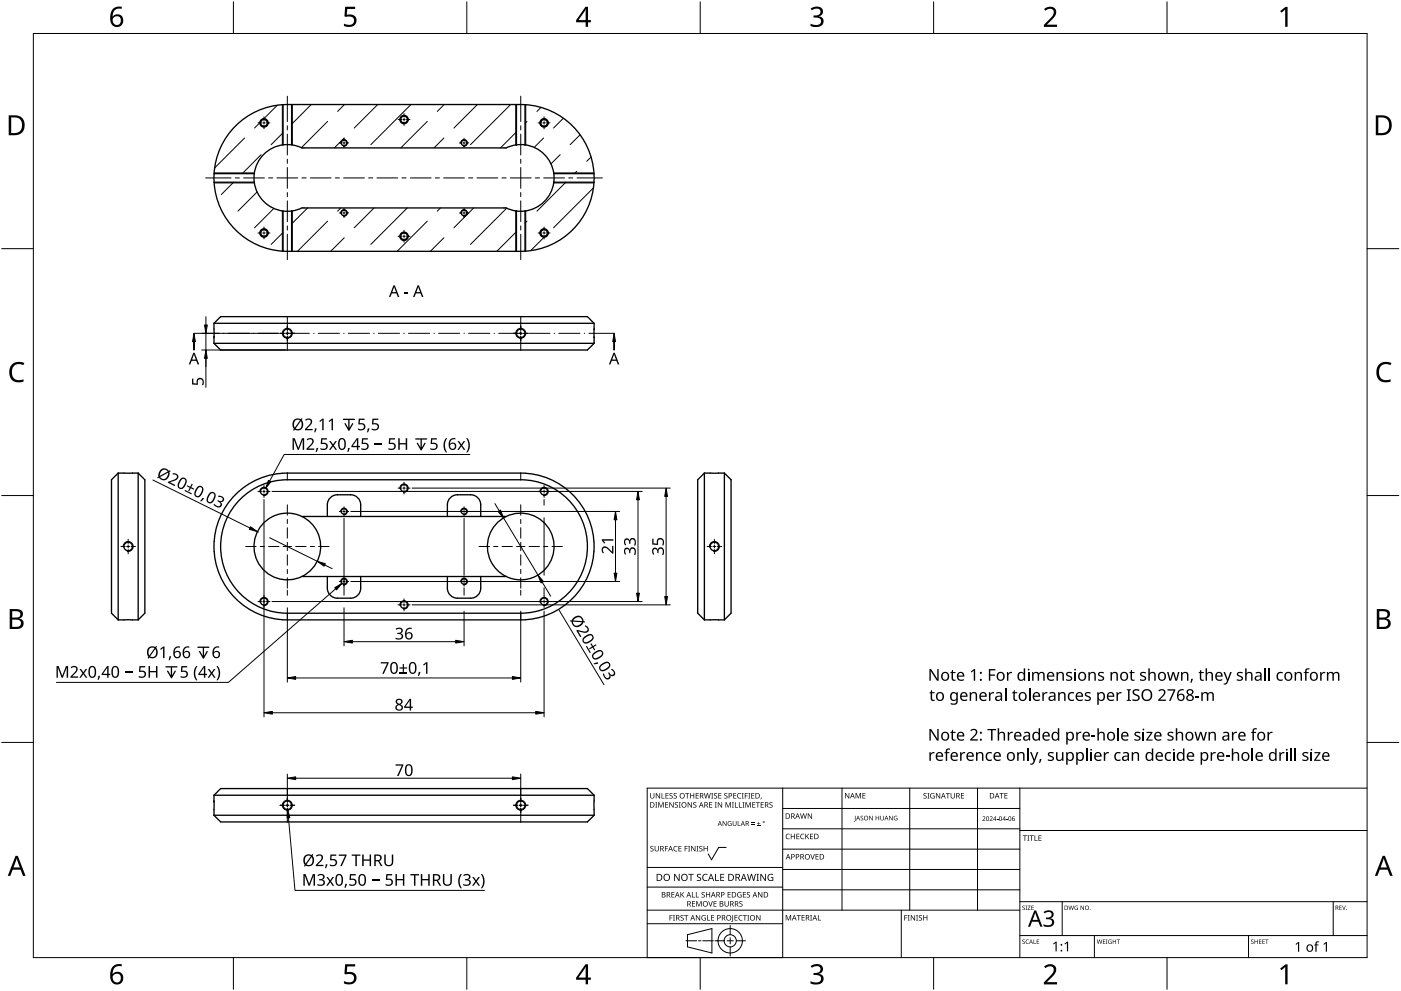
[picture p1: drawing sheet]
<svg xmlns="http://www.w3.org/2000/svg" width="420mm" height="297mm" viewBox="0 0 420 297" stroke-linecap="round" stroke-linejoin="round" font-family="sans-serif">
<g fill="none" stroke="#000" stroke-width=".4">
<path d="M84.9 31.4a22 22 0 0 0-20.7 20.6M84.9 31.4v12M87.5 31.3v12.1M154.9 31.3v12.1M157.5 31.4h-72.6M157.5 31.4a22 22 0 0 1 20.6 20.6M157.5 31.4v12M64.2 52v2.6M64.2 54.6h12.1M64.2 52h12.1M64.2 54.6a22 22 0 0 0 20.7 20.7M76.3 54.6a10 10 0 0 0 8.6 8.6"/>
<path d="M76.3 52v2.6M84.9 43.4a10 10 0 0 0-8.6 8.6M87.5 43.4h-2.6M87.5 43.4l3.1 1h61.1l3.2-1M157.5 43.4h-2.6M157.5 43.4a10 10 0 0 1 8.6 8.6M166.1 52v2.6M166.1 54.6a10 10 0 0 1-8.6 8.6M166.1 54.6h12M166.1 52h12M178.1 52v2.6M178.1 54.6a22 22 0 0 1-20.6 20.7"/>
<path d="M84.9 63.2h2.6M84.9 75.3h72.6M84.9 63.2v12.1M87.5 63.2v12.1M154.9 63.2h2.6M154.9 63.2l-3.2-.9h-61.1l-3.1 .9M154.9 63.2v12.1M157.5 63.2v12.1M64.2 96.9l2-2h110l2 2M64.2 96.9h114M64.2 96.9v1.7M64.2 98.6v4.3"/>
<path d="M178.2 96.9v4.3M64.2 102.9l2 2h110l2-2M64.2 102.9h114M178.2 101.2h.1M178.2 101.2v1.7M35.4 141.8h6M35.4 141.8l-2 2v40l2 2M35.4 141.8v44M41.4 141.8l2 2v40l-2 2M41.4 141.8v44M71.3 147.6a21.9 21.9 0 0 1 14.9-5.8h70a22 22 0 0 1 22 22 22 22 0 0 1-22 22h-70a22 22 0 0 1-20.5-14 22 22 0 0 1 5.6-24.2zM72 149.7a19.9 19.9 0 0 1 14.2-5.9h70a20 20 0 0 1 20 20 20 20 0 0 1-20 20h-70a20 20 0 0 1-18.5-12.3 20 20 0 0 1 4.3-21.8z"/>
<path d="M90.6 154.8a10 10 0 0 1 5.6 9 10 10 0 0 1-5.6 9M90.6 154.8h61.1M90.6 154.8a10 10 0 0 0-14.4 9 10 10 0 0 0 14.4 9M98.2 154.8v-3.5a3 3 0 0 1 3-3h4a3 3 0 0 1 3 3v3.5M134.2 154.8v-3.5a3 3 0 0 1 3-3h4a3 3 0 0 1 3 3v3.5M151.7 154.8a10 10 0 0 0-5.5 9 10 10 0 0 0 5.5 9M151.7 154.8a10 10 0 0 1 14.5 9 10 10 0 0 1-14.5 9M211.2 141.8h6M211.2 141.8l-2 2v40l2 2M211.2 141.8v44M217.2 141.8l2 2v40l-2 2M217.2 141.8v44"/>
<path d="M90.6 172.8h61.1M98.2 172.8v3.5a3 3 0 0 0 3 3h4a3 3 0 0 0 3-3v-3.5M134.2 172.8v3.5a3 3 0 0 0 3 3h4a3 3 0 0 0 3-3v-3.5M35.4 185.8h6M211.2 185.8h6M64.2 238.4v1.7M64.2 238.4l2-2h110l2 2M64.2 238.4h114M178.2 238.4v6M64.2 244.4l2 2h110l2-2M64.2 244.4h114M64.2 240.1h.1"/>
<path d="M64.2 240.1v4.3"/>
<circle cx="79.2" cy="36.8" r="1.06"/>
<circle cx="121.2" cy="35.8" r="1.06"/>
<circle cx="163.2" cy="36.8" r="1.06"/>
<circle cx="103.2" cy="42.8" r=".83"/>
<circle cx="139.2" cy="42.8" r=".83"/>
<circle cx="79.2" cy="69.8" r="1.06"/>
<circle cx="103.2" cy="63.8" r=".83"/>
<circle cx="121.2" cy="70.8" r="1.06"/>
<circle cx="139.2" cy="63.8" r=".83"/>
<circle cx="163.2" cy="69.8" r="1.06"/>
<circle cx="86.2" cy="99.9" r="1.29"/>
<circle cx="156.2" cy="99.9" r="1.29"/>
<circle cx="79.2" cy="147.3" r="1.06"/>
<circle cx="103.2" cy="153.3" r=".83"/>
<circle cx="121.2" cy="146.3" r="1.06"/>
<circle cx="139.2" cy="153.3" r=".83"/>
<circle cx="163.2" cy="147.3" r="1.06"/>
<circle cx="38.4" cy="163.8" r="1.29"/>
<circle cx="103.2" cy="174.3" r=".83"/>
<circle cx="139.2" cy="174.3" r=".83"/>
<circle cx="214.2" cy="163.8" r="1.29"/>
<circle cx="79.2" cy="180.3" r="1.06"/>
<circle cx="121.2" cy="181.3" r="1.06"/>
<circle cx="163.2" cy="180.3" r="1.06"/>
<circle cx="86.2" cy="241.4" r="1.29"/>
<circle cx="156.2" cy="241.4" r="1.29"/>
</g>
<path d="M86.2 94.9v3.7M156.2 94.9v3.7M86.2 101.2v3.7M156.2 101.2v3.7M86.2 141.8v2M156.2 141.8v2M86.2 183.8v2M156.2 183.8v2M86.2 236.4v3.7M156.2 236.4v3.7M86.2 242.6v3.8M156.2 242.6v3.8" fill="none" stroke="#000" stroke-width=".3"/>
<g fill="none" stroke="#000" stroke-width=".3">
<circle cx="86.2" cy="99.9" r="1.5"/>
<circle cx="156.2" cy="99.9" r="1.5"/>
<circle cx="86.2" cy="241.4" r="1.5"/>
<circle cx="156.2" cy="241.4" r="1.5"/>
</g>
<g fill="none" stroke="#000" stroke-width=".3">
<path d="M102.2 43a1 1 0 0 1 .9-1.2 1 1 0 0 1 1.1 1.1 1 1 0 0 1-1.2 .9M138.2 43a1 1 0 0 1 .9-1.2 1 1 0 0 1 1.1 1.1 1 1 0 0 1-1.2 .9M102.2 64a1 1 0 0 1 .9-1.2 1 1 0 0 1 1.1 1.1 1 1 0 0 1-1.2 .9M138.2 64a1 1 0 0 1 .9-1.2 1 1 0 0 1 1.1 1.1 1 1 0 0 1-1.2 .9M77.9 147.5a1.25 1.25 0 0 1 1.2-1.4 1.25 1.25 0 0 1 1.3 1.3 1.25 1.25 0 0 1-1.4 1.1M102.2 153.4a1 1 0 0 1 .9-1.1 1 1 0 0 1 1.1 1.1 1 1 0 0 1-1.2 .9M119.9 146.5a1.25 1.25 0 0 1 1.2-1.4 1.25 1.25 0 0 1 1.3 1.3 1.25 1.25 0 0 1-1.4 1.1M138.2 153.4a1 1 0 0 1 .9-1.1 1 1 0 0 1 1.1 1.1 1 1 0 0 1-1.2 .9M161.9 147.5a1.25 1.25 0 0 1 1.2-1.4 1.25 1.25 0 0 1 1.3 1.3 1.25 1.25 0 0 1-1.4 1.1M37 164a1.5 1.5 0 0 1 1.4-1.7 1.5 1.5 0 0 1 1.5 1.6 1.5 1.5 0 0 1-1.7 1.4M102.2 174.4a1 1 0 0 1 .9-1.1 1 1 0 0 1 1.1 1.1 1 1 0 0 1-1.2 .9M138.2 174.4a1 1 0 0 1 .9-1.1 1 1 0 0 1 1.1 1.1 1 1 0 0 1-1.2 .9"/>
<path d="M212.8 164a1.5 1.5 0 0 1 1.4-1.7 1.5 1.5 0 0 1 1.5 1.6 1.5 1.5 0 0 1-1.7 1.4M77.9 180.5a1.25 1.25 0 0 1 1.2-1.4 1.25 1.25 0 0 1 1.3 1.3 1.25 1.25 0 0 1-1.4 1.1M119.9 181.5a1.25 1.25 0 0 1 1.2-1.4 1.25 1.25 0 0 1 1.3 1.3 1.25 1.25 0 0 1-1.4 1.1M161.9 180.5a1.25 1.25 0 0 1 1.2-1.4 1.25 1.25 0 0 1 1.3 1.3 1.25 1.25 0 0 1-1.4 1.1"/>
</g>
<g fill="none" stroke="#000" stroke-width=".3">
<path d="M84.7 31.4v12M87.7 31.3v12.1M154.7 31.3v12.1M157.7 31.4v12M64.2 51.8h12.1M64.2 54.8h12.1M166.1 51.8h12M166.1 54.8h12M84.7 63.2v12.1M87.7 63.2v12.1M154.7 63.2v12.1M157.7 63.2v12.1"/>
<path d="M84.7 141.8v.1M87.7 153.9v.1M157.7 141.8v.1M64.2 162.3h.1M64.2 165.3h.1M87.7 173.6v.1M178.1 162.3h.1M178.1 165.3h.1M84.7 185.8h.1M157.7 185.8h.1"/>
</g>
<g fill="none" stroke="#000" stroke-width=".3">
<path d="M78.2 36.5l-1.9 1.9M83.2 31.5l-4.3 4.3M84.9 39.8l-3.6 3.6M93.3 31.4l-5.8 5.8M98.3 36.4l-7.9 7.9M103.3 31.3l-2.1 2.1M113.3 31.3l-7.1 7.1M123.2 31.4l-12 12M128.1 36.4l-7.9 7.9M133.2 31.3l-2.1 2.1M143.2 31.3l-7.1 7.1M153.1 31.4l-12 12"/>
<path d="M154.9 39.5l-4.8 4.8M158 36.4l-.5 .6M162.2 32.2l-1.2 1.2M168.9 35.4l-2.9 3M70.1 54.6l-3.7 3.7M73.3 41.4l-8.9 8.9M77.1 57.5l-5.7 5.8M78.3 46.4l-5.7 5.6M103.2 41.4l-2.9 2.9M133.1 41.4l-2.9 2.9M163 41.4l-2.8 2.8M168 46.4l-2.8 2.7"/>
<path d="M169.7 54.6l-8.7 8.7M173 51.3l-.7 .7M173.9 40.4l-2.9 3M177.2 47.1l-1.2 1.2M178 56.3l-12 12M82.1 62.5l-5.8 5.8M84.9 69.7l-3.6 3.6M92.2 62.3l-4.7 4.8M98.3 66.3l-9.1 9M102.2 62.3l-1 1M103.2 71.3l-4 4M112.2 62.3l-6 6"/>
<path d="M122.1 62.3l-10.9 11M128.1 66.3l-9 9M132.1 62.3l-1 1M133.1 71.3l-4 4M142.1 62.3l-6 6M152 62.4l-10.9 10.9M154.9 69.4l-5.9 5.9M158 66.3l-.5 .6M163 71.3l-3.8 3.8"/>
</g>
<g fill="none" stroke="#000" stroke-width=".4">
<path d="M154.7 43.4h.2M157.5 43.4h.2M166.1 51.8v.2M166.1 54.6v.2M154.7 63.2h.2M157.5 63.2h.2"/>
<circle cx="79.2" cy="36.8" r="1.25"/>
<circle cx="79.2" cy="36.8" r="1.06"/>
<circle cx="121.2" cy="35.8" r="1.25"/>
<circle cx="121.2" cy="35.8" r="1.06"/>
<circle cx="163.2" cy="36.8" r="1.25"/>
<circle cx="163.2" cy="36.8" r="1.06"/>
<circle cx="79.2" cy="69.8" r="1.25"/>
<circle cx="79.2" cy="69.8" r="1.06"/>
<circle cx="121.2" cy="70.8" r="1.25"/>
<circle cx="121.2" cy="70.8" r="1.06"/>
<circle cx="163.2" cy="69.8" r="1.25"/>
<circle cx="163.2" cy="69.8" r="1.06"/>
</g>
<path d="M10 10h400v277h-400z" fill="none" stroke="#000" stroke-width=".3"/>
<g fill="none" stroke="#000" stroke-width=".3">
<path d="M70 .5v9.5M140 .5v9.5M210 .5v9.5M280 .5v9.5M350 .5v9.5M.5 74.5h9.5M410 74.5h9.5M.5 148.5h9.5M410 148.5h9.5M.5 222.5h9.5M410 222.5h9.5M70 287v9.5"/>
<path d="M140 287v9.5M210 287v9.5M280 287v9.5M350 287v9.5"/>
</g>
<g fill="#000">
<path d="M103.5 2h3v.7h-2.4l-.1 1.7a1.98 1.98 0 0 1 2.4 .4 1.98 1.98 0 0 1 .2 2.5 2.88 2.88 0 0 1-3.5 .5v-.7a1.93 1.93 0 0 0 3-.6 1.37 1.37 0 0 0-.5-1.4 1.37 1.37 0 0 0-1.4-.1l-.5 .1-.4-.3zM243.1 2.6a2.32 2.32 0 0 1 3.7 .5 1.47 1.47 0 0 1-1.2 1.8 1.59 1.59 0 0 1 1.4 1.8 1.59 1.59 0 0 1-1.8 1.4l-2.1-.3v-.7a2.12 2.12 0 0 0 3.1-.5 1.21 1.21 0 0 0-1.6-1.3h-.6v-.7a1.53 1.53 0 0 0 2.1-1.1 1.49 1.49 0 0 0-2.6-.4zM313.1 2.7a2.03 2.03 0 0 1 2.1-.8 2.03 2.03 0 0 1 1.6 1.7 3.9 3.9 0 0 1-1.6 2.5l-1.2 1.3h3v.7h-3.9v-.6l1.5-1.6a2.56 2.56 0 0 0 1.3-2.9 1.62 1.62 0 0 0-2.4 .2zM383.9 3.3l1.6-1.2h.6v5.9h-.7l.1-5.2-1.2 1zM3.5 109.3a3.3 3.3 0 0 1 3.8-.5l-.3 .7a2.26 2.26 0 0 0-2.6 0 2.26 2.26 0 0 0-.8 2.6 2.12 2.12 0 0 0 3.1 1.7l.4-.1v.7a2.98 2.98 0 0 1-3.4-.4 2.98 2.98 0 0 1-.8-3.3zM413.5 109.3a3.3 3.3 0 0 1 3.8-.5l-.3 .7a2.26 2.26 0 0 0-2.7 0 2.26 2.26 0 0 0-.7 2.6 2.12 2.12 0 0 0 3.1 1.7l.4-.1v.7a2.98 2.98 0 0 1-3.4-.4 2.98 2.98 0 0 1-.8-3.3zM103.5 289h3v.7h-2.4l-.1 1.7a1.98 1.98 0 0 1 2.4 .4 1.98 1.98 0 0 1 .2 2.5 2.88 2.88 0 0 1-3.5 .4v-.6a1.93 1.93 0 0 0 3-.7 1.37 1.37 0 0 0-.5-1.3 1.37 1.37 0 0 0-1.4-.1l-.5 .1-.4-.3zM243.1 289.6a2.32 2.32 0 0 1 3.7 .5 1.47 1.47 0 0 1-1.2 1.8 1.59 1.59 0 0 1 1.4 1.8 1.59 1.59 0 0 1-1.8 1.4l-2.1-.3v-.7a2.12 2.12 0 0 0 3.1-.5 1.21 1.21 0 0 0-1.6-1.4h-.6v-.6a1.53 1.53 0 0 0 2.1-1.1 1.49 1.49 0 0 0-2.6-.4zM313.1 289.7a2.03 2.03 0 0 1 2.1-.8 2.03 2.03 0 0 1 1.6 1.7 3.9 3.9 0 0 1-1.6 2.5l-1.2 1.3h3v.7h-3.9v-.7l1.5-1.5a2.56 2.56 0 0 0 1.3-2.9 1.62 1.62 0 0 0-2.4 .2zM383.9 290.3l1.6-1.2h.6v5.9h-.7l.1-5.2-1.2 1z"/>
<path d="M33.9 2.6a2.88 2.88 0 0 1 2.6-.6v.7a2.02 2.02 0 0 0-2.7 2.3 1.83 1.83 0 0 1 2.6-.3 1.83 1.83 0 0 1 .3 2.6 2.07 2.07 0 0 1-2.6 .6 2.07 2.07 0 0 1-1.1-2.4 4 4 0 0 1 .9-2.9zM33.7 6.2a1.3 1.3 0 0 0 2.6 0 1.3 1.3 0 0 0-2.6 0z"/>
<path d="M175.6 2h.8v4h.8v.7h-.8v1.3h-.8v-1.3h-2.8v-.6zM175.6 2.8l-2.1 3.2h2.1z"/>
<path d="M2.6 34.6h1.8a2.99 2.99 0 0 1 3 3 2.99 2.99 0 0 1-3.1 2.9h-1.7zM3.4 35.2v4.7h.8a2.35 2.35 0 0 0 2.4-2.1 2.35 2.35 0 0 0-2-2.6z"/>
<path d="M412.6 34.6h1.8a2.99 2.99 0 0 1 3 3 2.99 2.99 0 0 1-3.1 2.9h-1.7zM413.3 35.2v4.7h.9a2.35 2.35 0 0 0 2.4-2.1 2.35 2.35 0 0 0-2-2.6z"/>
<path d="M2.9 182.6h1.7a1.68 1.68 0 0 1 2.3 1.7 1.37 1.37 0 0 1-1.2 1.1 1.61 1.61 0 0 1 1.4 2 1.61 1.61 0 0 1-2.1 1.1h-2.1zM3.7 185.7v2.2h1.2a1.13 1.13 0 0 0 1.4-1.1 1.13 1.13 0 0 0-1.5-1.1zM3.7 183.2v1.9h1.1a1.02 1.02 0 0 0 1.3-1 1.02 1.02 0 0 0-1.4-.9z"/>
<path d="M412.9 182.6h1.7a1.68 1.68 0 0 1 2.3 1.7 1.37 1.37 0 0 1-1.2 1.1 1.61 1.61 0 0 1 1.3 2 1.61 1.61 0 0 1-2 1.1h-2.1zM413.7 185.7v2.2h1.2a1.13 1.13 0 0 0 1.4-1.1 1.13 1.13 0 0 0-1.5-1.1zM413.7 183.2v1.9h1.1a1.02 1.02 0 0 0 1.3-1 1.02 1.02 0 0 0-1.5-.9z"/>
<path d="M4.7 256.5h.6l2.4 6h-.8l-.7-1.8h-2.4l-.7 1.8h-.8zM5 257.3l-.9 2.7h1.8z"/>
<path d="M414.7 256.5h.6l2.4 6h-.8l-.7-1.8h-2.4l-.7 1.8h-.8zM415 257.3l-1 2.7h1.9z"/>
<path d="M33.9 289.6a2.88 2.88 0 0 1 2.6-.6v.7a2.02 2.02 0 0 0-2.7 2.3 1.83 1.83 0 0 1 2.6-.3 1.83 1.83 0 0 1 .3 2.6 2.07 2.07 0 0 1-2.6 .6 2.07 2.07 0 0 1-1.1-2.4 4 4 0 0 1 .9-2.9zM33.7 293.2a1.3 1.3 0 0 0 2.6 0 1.3 1.3 0 0 0-2.6 0z"/>
<path d="M175.6 289h.8v4h.8v.7h-.8v1.3h-.8v-1.3h-2.8v-.6zM175.6 289.8l-2.1 3.2h2.1z"/>
</g>
<g fill="none" stroke="#000" stroke-width=".3">
<path d="M234.7 236.2v50.8h-40.6v-50.8h215.9M252.5 236.2v36.6M272.8 236.2v36.6M293.2 236.2v36.6M305.9 236.2v50.8M217.8 254h-2.3l-2.1 3.7-1-1.8M234.7 242.3h71.2M234.7 248.4h71.2M234.7 254.5h71.2M305.9 248.9h104.1M194.1 276.9h40.6M194.1 272.8h111.8"/>
<path d="M194.1 265.9h40.6M194.1 260h40.6M219 277.4v2.8M234.7 260.6h71.2M234.7 266.7h71.2M270.3 272.8v14.2M305.9 270.3h104.1M318.6 270.3v10.1M399.8 270.3v10.1M205.7 282h3.2M206.2 280.2l7.3-1.9v7.3l-7.3-1.8zM209.5 282h.7"/>
<path d="M210.8 282h3.2M214.4 282h2.8M218.1 282h1.8M219 281.1v1.8M219 283.8v2.8M220.8 282h2.8M305.9 280.4h104.1M328.2 280.4v6.6M374.4 280.4v6.6"/>
<circle cx="219" cy="282" r="1.83"/>
<circle cx="219" cy="282" r="3.7"/>
</g>
<g fill="#000">
<path d="M195 237.7h.2v1.1a.42 .42 0 0 0 .4 .4 .42 .42 0 0 0 .4-.4v-1.1h.2v1.1a.62 .62 0 0 1-.6 .6 .62 .62 0 0 1-.6-.6zM196.7 237.7h.2l.9 1.4v-1.4h.2v1.6h-.3l-.8-1.3v1.3h-.2zM198.4 237.7h.2v1.5h.7v.1h-.9zM199.6 237.7h.9v.2h-.7v.5h.6v.2h-.6v.6h.7v.1h-.9zM200.8 237.9l.6-.2 .3 .1v.2a.38 .38 0 0 0-.5-.2 .38 .38 0 0 0-.2 .5 .38 .38 0 0 0 .5 .2 .53 .53 0 0 1 .1 .8 .53 .53 0 0 1-.8 0v-.2a.41 .41 0 0 0 .6 .1 .41 .41 0 0 0 .1-.5 .41 .41 0 0 0-.5-.2zM202.1 237.9l.5-.2 .4 .1-.1 .2a.38 .38 0 0 0-.5-.2 .38 .38 0 0 0-.2 .5 .38 .38 0 0 0 .5 .2 .53 .53 0 0 1 .2 .8 .53 .53 0 0 1-.8 0v-.2a.41 .41 0 0 0 .5 .1 .41 .41 0 0 0 .2-.5 .41 .41 0 0 0-.6-.2zM205.5 237.7h1.2v.2h-.5v1.4h-.2v-1.4h-.5zM207 237.7h.2v.7h.8v-.7h.2v1.6h-.2v-.7h-.8v.7h-.2zM208.6 237.7h.9v.2h-.7v.5h.7v.2h-.7v.6h.7v.1h-.9zM211.1 237.7h.2l.4 1.4 .3-1.4h.2l.4 1.4 .4-1.4h.2l-.5 1.6h-.2l-.4-1.3-.3 1.3h-.3zM213.3 237.7h.6l-.2 .2v1.3l.2 .1h-.6l.2-.1v-1.3zM214.2 237.9l.5-.2 .4 .1-.1 .2a.38 .38 0 0 0-.5-.2 .38 .38 0 0 0-.2 .5 .38 .38 0 0 0 .5 .2 .53 .53 0 0 1 .2 .8 .53 .53 0 0 1-.8 0v-.2a.41 .41 0 0 0 .5 .1 .41 .41 0 0 0 .2-.5 .41 .41 0 0 0-.6-.2z"/>
<path d="M215.4 237.7h.9v.2h-.7v.5h.7v.2h-.7v.6h.7v.1h-.9zM217.3 237.9l.5-.2 .4 .1-.1 .2a.38 .38 0 0 0-.5-.2 .38 .38 0 0 0-.2 .5 .38 .38 0 0 0 .5 .2 .53 .53 0 0 1 .2 .8 .53 .53 0 0 1-.8 0v-.2a.41 .41 0 0 0 .5 .1 .41 .41 0 0 0 .2-.5 .41 .41 0 0 0-.6-.2zM219.9 237.7h.9v.2h-.7v.5h.7v.2h-.7v.6h.7v.1h-.9zM221.3 237.9l.6-.2 .4 .1-.1 .2a.65 .65 0 0 0-.9 .6 .65 .65 0 0 0 .9 .5 .77 .77 0 0 1-1.1-.1 .77 .77 0 0 1 .2-1.1zM222.5 237.7h.5l-.1 .2v1.3l.1 .1h-.5l.2-.1v-1.3zM223.4 237.7h.9v.2h-.7v.6h.6v.2h-.6v.6h-.2zM224.4 237.7h.6l-.2 .2v1.3l.2 .1h-.6l.2-.1v-1.3zM225.3 237.7h.9v.2h-.7v.5h.7v.2h-.7v.6h.7v.1h-.9zM228.2 239.1h.2l-.3 .5zM253.4 237.7h.3l.8 1.3v-1.3h.2v1.6h-.2l-.9-1.3v1.3h-.2zM256.6 237.7h.3l.5 1.3 .5-1.3h.3v1.6h-.2v-1.4l-.7 1.4-.5-1.4v1.4h-.2zM258.6 237.7h1v.2h-.7v.5h.6v.2h-.6v.5h.7v.2h-1z"/>
<path d="M277 237.9l.6-.2 .3 .1-.1 .2a.38 .38 0 0 0-.5-.2 .38 .38 0 0 0-.1 .5 .38 .38 0 0 0 .5 .2 .53 .53 0 0 1 .1 .8 .53 .53 0 0 1-.8 0v-.2a.41 .41 0 0 0 .6 .1 .41 .41 0 0 0 .1-.5 .41 .41 0 0 0-.5-.2zM278.1 237.7h.6l-.2 .2v1.3l.2 .1h-.6l.2-.1v-1.3zM279.2 237.9l.7-.2 .4 .1-.1 .2a.67 .67 0 0 0-1 .5 .67 .67 0 0 0 .9 .6v-.4h-.4v-.2h.6v.8a.88 .88 0 0 1-1.2-.2 .88 .88 0 0 1 .1-1.2zM280.7 237.7h.2l.9 1.4v-1.4h.2v1.6h-.3l-.8-1.3v1.3h-.2zM283.7 237.7h1.2v.2h-.5v1.4h-.2v-1.4h-.5zM285.1 237.7h.2v1.1a.42 .42 0 0 0 .4 .4 .42 .42 0 0 0 .4-.4v-1.1h.2v1.1a.62 .62 0 0 1-.6 .6 .62 .62 0 0 1-.6-.6zM288.2 237.7h.9v.2h-.7v.5h.7v.2h-.7v.6h.7v.1h-.9zM299.8 237.7h1.2v.2h-.5v1.4h-.2v-1.4h-.5zM301.2 237.7h.9v.2h-.7v.5h.7v.2h-.7v.5h.7v.2h-.9zM195.1 253.7l.6-.2 .3 .1-.1 .2a.38 .38 0 0 0-.5-.1 .38 .38 0 0 0-.1 .5 .38 .38 0 0 0 .4 .2 .53 .53 0 0 1 .2 .7 .53 .53 0 0 1-.8 .1v-.2a.41 .41 0 0 0 .6 .1 .41 .41 0 0 0 .1-.6 .41 .41 0 0 0-.6-.2zM196.5 240.4h.6l-.2 .2v1.3l.2 .2h-.6l.2-.2v-1.3zM196.3 253.6h.2v1a.42 .42 0 0 0 .5 .4 .42 .42 0 0 0 .4-.4v-1h.2v1a.62 .62 0 0 1-.6 .6 .62 .62 0 0 1-.7-.6z"/>
<path d="M197.4 240.4h.3l.5 1.4 .5-1.4h.3v1.7h-.2v-1.5l-.7 1.5-.5-1.5v1.5h-.2zM199.4 253.6h.9v.1h-.7v.6h.7v.2h-.7v.7h-.2zM199.5 240.4h.9v.2h-.7v.5h.6v.2h-.6v.6h.7v.2h-.9zM200.7 240.4h.3l.8 1.4v-1.4h.2v1.7h-.2l-.9-1.4v1.4h-.2zM202.2 253.8l.5-.3 .5 .1-.1 .2a.65 .65 0 0 0-.9 .6 .65 .65 0 0 0 .9 .6 .77 .77 0 0 1-1.1-.1 .77 .77 0 0 1 .2-1.1zM202.5 240.6l.5-.2 .3 .1v.2a.38 .38 0 0 0-.5-.2 .38 .38 0 0 0-.2 .5 .38 .38 0 0 0 .5 .2 .53 .53 0 0 1 .1 .8 .53 .53 0 0 1-.8 0l.1-.1a.41 .41 0 0 0 .5 0 .41 .41 0 0 0 .1-.5 .41 .41 0 0 0-.5-.2zM203.6 240.4h.6l-.2 .2v1.3l.2 .2h-.6l.2-.2v-1.3zM203.5 253.6h.9v.1h-.7v.6h.6v.1h-.6v.6h.7v.2h-.9zM205.3 253.6h.9v.1h-.7v.6h.7v.2h-.7v.7h-.2zM206.4 253.6h.6l-.2 .1v1.3l.2 .2h-.6l.2-.2v-1.3zM206.2 240.4h.3l.8 1.4v-1.4h.2v1.7h-.2l-.9-1.4v1.4h-.2zM207.3 253.6h.2l.9 1.3v-1.3h.2v1.6h-.3l-.8-1.4v1.4h-.2z"/>
<path d="M208 240.6l.5-.2 .3 .1v.2a.38 .38 0 0 0-.5-.2 .38 .38 0 0 0-.2 .5 .38 .38 0 0 0 .5 .2 .53 .53 0 0 1 .2 .8 .53 .53 0 0 1-.9 0l.1-.1a.41 .41 0 0 0 .5 0 .41 .41 0 0 0 .1-.5 .41 .41 0 0 0-.5-.2zM208.9 253.6h.6l-.2 .1v1.3l.2 .2h-.6l.2-.2v-1.3zM209.8 253.7l.5-.2 .3 .1v.2a.38 .38 0 0 0-.5-.1 .38 .38 0 0 0-.2 .5 .38 .38 0 0 0 .5 .2 .53 .53 0 0 1 .2 .7 .53 .53 0 0 1-.9 .1l.1-.2a.41 .41 0 0 0 .5 .1 .41 .41 0 0 0 .1-.6 .41 .41 0 0 0-.5-.2zM211 253.6h.2v.7h.8v-.7h.2v1.6h-.2v-.8h-.8v.8h-.2zM212.7 240.4h.9v.2h-.7v.5h.6v.2h-.6v.6h.7v.2h-.9zM214.4 240.4h.6l-.2 .2v1.3l.2 .2h-.6l.2-.2v-1.3zM215.3 240.4h.2l.9 1.4v-1.4h.2v1.7h-.3l-.8-1.4v1.4h-.2zM216.7 246.1h.2l.8 1.2v-1.2h.2v1.5h-.2l-.8-1.2v1.2h-.2zM217.6 240.4h.3l.5 1.4 .5-1.4h.3v1.7h-.2v-1.5l-.7 1.5-.5-1.5v1.5h-.2zM218.4 246.3l.6-.2 .4 .1-.2 .1a.6 .6 0 0 0-.8 .5 .6 .6 0 0 0 .8 .6v-.4l-.3-.2h.5v.7a.8 .8 0 0 1-1-.2 .8 .8 0 0 1 0-1zM219.5 240.4h.6l-.2 .2v1.3l.2 .2h-.6l.2-.2v-1.3zM220.4 240.4h.2v1.5h.7v.2h-.9z"/>
<path d="M219.7 246.1h.2v.9a.38 .38 0 0 0 .4 .4 .38 .38 0 0 0 .4-.4v-.9h.2v.9a.56 .56 0 0 1-.6 .6 .56 .56 0 0 1-.6-.6zM221.3 246.1h.1v1.3h.7v.2h-.8zM221.6 240.4h.2v1.5h.7v.2h-.9zM222.7 240.4h.5l-.1 .2v1.3l.1 .2h-.5l.1-.2v-1.3zM223.6 240.4h.3l.5 1.4 .5-1.4h.3v1.7h-.2v-1.5l-.7 1.5-.6-1.5v1.5h-.1zM225.3 247l1 .1zM225.3 246.6l1 .1zM225.6 240.4h.9v.2h-.7v.5h.7v.2h-.7v.6h.7v.2h-.9zM227 247.4l1 .2zM226.7 240.4h1.2v.2h-.5v1.5h-.2v-1.5h-.5zM227.4 246.3l.2 .5h.4l-.4 .1v.4l-.2-.4h-.4l.4-.1zM228.1 240.4h.9v.2h-.7v.5h.7v.2h-.7v.6h.7v.2h-.9z"/>
<path d="M230.8 240.6l.6-.2 .3 .1-.1 .2a.38 .38 0 0 0-.5-.2 .38 .38 0 0 0-.1 .5 .38 .38 0 0 0 .4 .2 .53 .53 0 0 1 .2 .8 .53 .53 0 0 1-.8 0v-.1a.41 .41 0 0 0 .6 0 .41 .41 0 0 0 .1-.5 .41 .41 0 0 0-.6-.2zM235.8 250.1l.6-.2 .5 .1-.1 .2a.65 .65 0 0 0-1 .5 .65 .65 0 0 0 1 .6 .77 .77 0 0 1-1.1-.1 .77 .77 0 0 1 .1-1.1zM237.2 249.9h.2v.7h.8v-.7h.2v1.6h-.2v-.7h-.8v.7h-.2zM238.8 249.9h.9v.2h-.7v.5h.7v.2h-.7v.5h.7v.2h-.9zM240.2 250.1l.6-.2 .4 .1v.2a.65 .65 0 0 0-1 .5 .65 .65 0 0 0 1 .6 .77 .77 0 0 1-1.1-.1 .77 .77 0 0 1 .1-1.1zM240 243.8h.2l.3 1.4 .4-1.4h.2l.4 1.4 .3-1.4h.2l-.4 1.6h-.2l-.4-1.4-.4 1.4h-.2zM241.5 249.9h.2v.8l.7-.8h.3l-.7 .7 .7 .9h-.2l-.6-.7-.2 .7h-.2zM243 256h.2l.5 1.4 .4-1.4h.3l-.6 1.6h-.2zM242.3 243.8h.2l.9 1.3-.1-1.3h.2v1.6h-.2l-.9-1.3v1.3h-.1zM242.9 249.9h.9v.2h-.7v.5h.7v.2h-.7v.5h.7v.2h-.9zM244.6 256h.9v.2h-.7v.5h.6v.2h-.6v.5h.7v.2h-.9zM256.4 244.5h.2v1.5l-.5 .2v-.1l.3-.2z"/>
<path d="M258.1 244.7l.5-.2 .2 .2a.33 .33 0 0 0-.4-.1 .33 .33 0 0 0-.1 .5 .33 .33 0 0 0 .4 .1 .43 .43 0 0 1 0 .7 .43 .43 0 0 1-.6-.2 .33 .33 0 0 0 .4 .1 .33 .33 0 0 0 .1-.5l-.5-.3zM260.7 244.5h.2l.7 1.2v-1.2h.2v1.4h-.2l-.8-1.1v1.1h-.1zM262.6 244.5h.2v.6h.7v-.6h.2v1.4h-.2v-.6h-.7v.6h-.2zM264 244.5h.2v.9a.35 .35 0 0 0 .3 .4 .35 .35 0 0 0 .4-.4v-.9h.2v.9a.52 .52 0 0 1-.6 .5 .52 .52 0 0 1-.5-.5zM266.6 244.5h.2l.8 1.2v-1.2h.1v1.4h-.2l-.7-1.1v1.1h-.2zM268.2 244.7l.9-.1-.2 .1a.56 .56 0 0 0-.7 .6 .56 .56 0 0 0 .8 .4v-.4l-.3-.1h.4v.6a.74 .74 0 0 1-.9-.1 .74 .74 0 0 1 0-1zM294.6 244.8a.49 .49 0 0 1 .8 .1 .49 .49 0 0 1-.3 .7l-.3 .3 .7 .2h-.9l.4-.5a.37 .37 0 0 0 .4-.6 .37 .37 0 0 0-.7-.1zM296.8 244.8a.49 .49 0 0 1 .8 .1 .49 .49 0 0 1-.3 .7l-.3 .3 .7 .2h-.9l.4-.5a.37 .37 0 0 0 .3-.6 .37 .37 0 0 0-.6-.1zM299 245.5l.4 .1zM301.8 245.5l.4 .1zM306.8 250.4h1.2v.2h-.5v1.4h-.2v-1.4h-.5zM308.1 250.4h.6l-.2 .2v1.3l.2 .1h-.6l.2-.1v-1.3z"/>
<path d="M308.8 250.4h1.2v.2h-.5v1.4h-.2v-1.4h-.5zM310.2 250.4h.3v1.4h.7v.2h-1zM311.4 250.4h.9v.2h-.7v.5h.7v.2h-.7v.5h.7v.2h-.9zM200.8 274.3h.9v.2h-.7v.5h.7v.2h-.7v.7h-.2zM201.4 267.4h.9v.2h-.7v.5h.6v.1h-.6v.6h.7v.2h-.9zM201.8 274.3h.6l-.2 .2v1.3l.2 .1h-.6l.2-.1v-1.3zM202.2 261.9h.3l1.1 1.8v-1.8h.2v2.1h-.3l-1.1-1.7v1.7h-.2zM204.1 274.4l.6-.1 .3 .1v.1a.38 .38 0 0 0-.5-.1 .38 .38 0 0 0-.2 .5 .38 .38 0 0 0 .5 .2 .53 .53 0 0 1 .1 .8 .53 .53 0 0 1-.8 0l.1-.2a.41 .41 0 0 0 .5 .1 .41 .41 0 0 0 .1-.6 .41 .41 0 0 0-.5-.1zM204.1 267.4h.2v.8l.7-.8h.2l-.6 .7 .7 .9h-.3l-.6-.8-.1 .8h-.2zM205.2 274.3h1.2v.2h-.5v1.4h-.2v-1.4h-.5zM206.4 261.9h1.6v.3h-.6v1.8h-.3v-1.8h-.7zM207.5 267.4h.2v1.4h.7v.2h-.9z"/>
<path d="M207.5 270.1h.9v.2h-.7v.5h.7v.2h-.7v.6h.7v.1h-.9zM208.7 267.4h.2v1.4h.7v.2h-.9zM208.8 270.1h.3l.5 1.3 .5-1.3h.3v1.6h-.2v-1.4l-.7 1.4-.5-1.4v1.4h-.2zM208.7 274.3h.2l.9 1.3v-1.3h.2v1.6h-.3l-.8-1.3v1.3h-.2zM209.1 262.1l.4-.2 .7 .1-.2 .2a.44 .44 0 0 0-.7 .2 .44 .44 0 0 0 .5 .5 .66 .66 0 0 1 .4 1 .66 .66 0 0 1-1 .1h-.2v-.3l.3 .1a.47 .47 0 0 0 .7-.3 .47 .47 0 0 0-.6-.5l-.4-.3zM210.6 274.5l.7-.2 .4 .1-.1 .1a.67 .67 0 0 0-1 .5 .67 .67 0 0 0 .9 .7v-.5h-.4v-.1h.6v.8a.88 .88 0 0 1-1.2-.2 .88 .88 0 0 1 .1-1.2zM210.5 267.5l.5-.1 .4 .1-.1 .1a.38 .38 0 0 0-.5-.1 .38 .38 0 0 0-.2 .5 .38 .38 0 0 0 .5 .2 .53 .53 0 0 1 .2 .8 .53 .53 0 0 1-.8 0v-.2a.41 .41 0 0 0 .5 .1 .41 .41 0 0 0 .1-.6 .41 .41 0 0 0-.5-.1zM210.9 262.2l.7-.3 .6 .1-.1 .3a.84 .84 0 0 0-1.2 .7 .84 .84 0 0 0 1.2 .8v.2a1.1 1.1 0 0 1-1.4-.4 1.1 1.1 0 0 1 .2-1.4zM212.1 274.3h.2v1.4h.7v.2h-.9zM212.4 270.1h.2l.5 1.4 .5-1.4h.2l-.6 1.6h-.2zM211.7 267.4h.2v.7h.9v-.7h.2v1.6h-.2v-.8h-.9v.8h-.2zM213.3 274.3h.9v.2h-.7v.5h.6v.2h-.6v.5h.7v.2h-.9z"/>
<path d="M214.5 261.9h.2v1.9h1v.2h-1.2zM214 270.1h.9v.2h-.7v.5h.7v.2h-.7v.6h.7v.1h-.9zM216 261.9h1.2v.3h-.9v.6h.8v.3h-.8v.7h.9v.2h-1.2zM217.3 270.1h.2v1.1a.42 .42 0 0 0 .4 .4 .42 .42 0 0 0 .4-.4v-1.1h.2v1.1a.62 .62 0 0 1-.6 .6 .62 .62 0 0 1-.6-.6zM218.2 267.4h.9v.2h-.7v.5h.7v.1h-.7v.6h.7v.2h-.9zM219.6 274.3h.3l-.1 1.7-.5 .3v-.2l.3-.1zM220.3 274.3h.9v.2h-.7v.5h.6v.2h-.6v.5h.7v.2h-.9zM221.3 267.6l.7-.2 .4 .1-.1 .1a.67 .67 0 0 0-1 .5 .67 .67 0 0 0 .9 .7v-.5h-.4v-.2h.6v.8a.88 .88 0 0 1-1.2-.1 .88 .88 0 0 1 .1-1.2zM221.7 274.5l.5-.2 .5 .1-.1 .1a.65 .65 0 0 0-.9 .6 .65 .65 0 0 0 .9 .6 .77 .77 0 0 1-1.1-.1 .77 .77 0 0 1 .2-1.1zM221.8 270.3l.5-.2 .4 .1-.1 .2a.38 .38 0 0 0-.5-.2 .38 .38 0 0 0-.2 .5 .38 .38 0 0 0 .5 .2 .53 .53 0 0 1 .2 .8 .53 .53 0 0 1-.8 0v-.2a.41 .41 0 0 0 .5 .1 .41 .41 0 0 0 .2-.5 .41 .41 0 0 0-.6-.2zM222.8 274.3h1.2v.2h-.5v1.4h-.2v-1.4h-.5zM222.8 267.4h.9v.2h-.7v.5h.7v.1h-.7v.6h.7v.2h-.9z"/>
<path d="M224.1 274.3h.6l-.2 .2v1.3l.2 .1h-.6l.2-.1v-1.3zM224 267.5l.6-.1 .3 .1v.1a.38 .38 0 0 0-.5-.1 .38 .38 0 0 0-.2 .5 .38 .38 0 0 0 .5 .2 .53 .53 0 0 1 .1 .8 .53 .53 0 0 1-.8 0l.1-.2a.41 .41 0 0 0 .5 .1 .41 .41 0 0 0 .1-.6 .41 .41 0 0 0-.5-.1zM224 261.9h.3l.4 1.8 .5-1.8h.3l.5 1.8 .4-1.8h.3l-.6 2.1h-.2l-.5-1.8-.5 1.8h-.3zM226.9 261.9h.7l-.2 .3v1.6l.2 .2h-.7l.2-.2v-1.6zM226.8 274.3h.2l.9 1.3v-1.3h.2v1.6h-.3l-.8-1.3v1.3h-.2zM227.3 267.4h.3l.8 1.3v-1.3h.2v1.6h-.2l-.9-1.3v1.3h-.2zM228 261.9h.3l1.2 1.8-.1-1.8h.3v2.1h-.3l-1.1-1.7v1.7h-.3zM230.5 262.2l.9-.3 .5 .1-.1 .3a.87 .87 0 0 0-1.4 .6 .87 .87 0 0 0 1.2 .9v-.6h-.4v-.3h.7v1.1a1.15 1.15 0 0 1-1.5-.3 1.15 1.15 0 0 1 .1-1.5zM235.6 274.3h.3l.5 1.3 .6-1.3h.3v1.6h-.2v-1.4l-.7 1.4-.6-1.4v1.4h-.2zM238.9 274.3h1.3v.2h-.5v1.4h-.2v-1.4h-.6zM240.4 274.3h.9v.2h-.7v.5h.7v.1h-.7v.6h.7v.2h-.9zM242.9 274.3h.6l-.2 .1v1.3l.2 .2h-.6l.2-.2v-1.3z"/>
<path d="M245.3 274.3h.2v1.4h.7v.2h-.9zM271.2 274.3h.9v.2h-.7v.5h.7v.2h-.7v.7h-.2zM272.2 274.3h.6l-.2 .2v1.3l.2 .1h-.6l.2-.1v-1.3zM273.1 274.3h.3l.8 1.3v-1.3h.2v1.6h-.2l-.9-1.3v1.3h-.2zM274.7 274.3h.6l-.2 .2v1.3l.2 .1h-.6l.2-.1v-1.3zM275.6 274.4l.6-.1 .3 .1v.1a.38 .38 0 0 0-.5-.1 .38 .38 0 0 0-.2 .5 .38 .38 0 0 0 .5 .2 .53 .53 0 0 1 .1 .8 .53 .53 0 0 1-.8 0v-.2a.41 .41 0 0 0 .6 .1 .41 .41 0 0 0 .1-.6 .41 .41 0 0 0-.5-.1zM276.9 274.3h.2v.7h.8v-.7h.2v1.6h-.2v-.7h-.8v.7h-.2zM306.7 271.6l.4-.2 .2 .2a.32 .32 0 0 0-.4 0 .32 .32 0 0 0-.1 .4 .32 .32 0 0 0 .4 .1 .41 .41 0 0 1 0 .7 .41 .41 0 0 1-.6-.2 .31 .31 0 0 0 .4 .1 .31 .31 0 0 0 .1-.5l-.5-.2zM307.6 271.5h.4l-.1 .1 .1 1.2h-.4l.1-.2zM308.2 271.5h.8l-.6 1.1 .7 .2h-.9l.6-1.2zM309.3 271.5h.7l-.5 .1v.4h.5l-.5 .1v.5l.5 .2h-.7zM313 273.4a1.69 1.69 0 0 1 1.8-.6 1.69 1.69 0 0 1 1.2 1.5l-.4 .7-.6 .2a1.31 1.31 0 0 1 1.2 1.5 1.31 1.31 0 0 1-1.5 1.1l-1.8-.2v-.6a1.73 1.73 0 0 0 2.6-.4 .99 .99 0 0 0-1.3-1.1h-.5v-.5a1.13 1.13 0 0 0 1.2-.1 1.13 1.13 0 0 0 .4-1.1 1.42 1.42 0 0 0-2 0z"/>
<path d="M320.4 271.5h.2l.3 1.1 .3-1.1h.1l.3 1.1 .3-1.1h.2l-.4 1.3h-.1l-.3-1.2-.4 1.2h-.1zM322.4 271.6l.9-.1-.3 .1a.53 .53 0 0 0-.6 .6 .53 .53 0 0 0 .7 .4v-.4l-.3-.1h.5v.6a.71 .71 0 0 1-.9-.1 .71 .71 0 0 1 0-1zM324.1 271.5l.9 1-.1-1h.2v1.3l-.9-1.1-.1 1.1zM401.7 271.4h.7l-.6 .2v.4h.6l-.6 .1v.5l.6 .1h-.7zM402.5 271.4h.2l.4 1.2 .3-1.2h.2l-.5 1.3zM306.7 281.7l.4-.1 .2 .2a.32 .32 0 0 0-.4-.1 .32 .32 0 0 0-.1 .5 .32 .32 0 0 0 .4 .1 .41 .41 0 0 1 0 .6 .41 .41 0 0 1-.6-.2 .31 .31 0 0 0 .4 .2 .31 .31 0 0 0 .1-.5l-.5-.3zM307.8 281.8l.4-.2 .4 .1-.1 .1a.52 .52 0 0 0-.7 .5 .52 .52 0 0 0 .7 .4 .61 .61 0 0 1-.9 0 .61 .61 0 0 1 .2-.9zM310 281.6h.1v1.2l.6 .1h-.7zM310.9 281.6h.7l-.5 .2v.4h.5l-.5 .1v.5l.5 .1h-.7zM315.8 282.9l1.1-.7v3h-.4l.1-2.6-.6 .5zM319.2 282.9l1.1-.7v3h-.3v-2.6l-.6 .5zM328.9 281.6h.2l.3 1.1 .3-1.1h.1l.3 1.1 .3-1.1h.2l-.4 1.3h-.1l-.4-1.1-.3 1.1h-.1z"/>
<path d="M330.8 281.6h.7l-.6 .2v.4h.6l-.6 .1v.5l.6 .1h-.7zM331.7 281.6h.4l-.1 .1 .1 1.2h-.4l.1-.1zM332.5 281.8l.9-.1-.2 .1a.53 .53 0 0 0-.7 .5 .53 .53 0 0 0 .7 .5v-.4l-.2-.2h.4v.7a.71 .71 0 0 1-.9-.2 .71 .71 0 0 1 0-.9zM333.7 281.6h.2v.6h.6v-.6h.2v1.3h-.2v-.6h-.6v.6h-.2zM334.9 281.6h1l-.4 .2v1.1h-.2v-1.1zM375.2 281.7l.5-.1 .2 .2a.32 .32 0 0 0-.4-.1 .32 .32 0 0 0-.1 .5 .32 .32 0 0 0 .4 .1 .41 .41 0 0 1 0 .6 .41 .41 0 0 1-.6-.2 .31 .31 0 0 0 .4 .2 .31 .31 0 0 0 .1-.5l-.5-.3zM376.2 281.6h.2v.6h.7v-.6h.1v1.3h-.1v-.6h-.7v.6h-.2zM377.6 281.6h.7l-.6 .2v.4h.6l-.6 .1v.5l.6 .1h-.7zM378.6 281.6h.7l-.5 .2v.4h.5l-.5 .1v.5l.5 .1h-.7zM379.4 281.6h1l-.4 .2v1.1h-.2v-1.1zM388.5 283l1.1-.6v2.9h-.3v-2.6l-.6 .5zM394.7 282.3l.9-.1-.1 .3h-.5l-.1 .2-.1 .4h.6v.3h-.6v1.9h-.3v-1.9h-.4l.4-.3z"/>
<path d="M396.9 283l1.1-.6v2.9h-.4v-2.6l-.5 .5z"/>
<path d="M203.7 238.5a.81 .81 0 0 1 1.6 0 .81 .81 0 0 1-1.6 0zM204.1 238.5a.6 .6 0 0 0 1.2 0 .6 .6 0 0 0-1.2 0z"/>
<path d="M209.9 237.7h.4a.47 .47 0 0 1 .6 .3 .47 .47 0 0 1-.3 .6l.5 .7h-.3l-.4-.6h-.3v.6h-.2zM210.1 237.9v.6h.2a.31 .31 0 0 0 .4-.3 .31 .31 0 0 0-.4-.3z"/>
<path d="M218.5 237.7h.5a.54 .54 0 0 1 .6 .7 .54 .54 0 0 1-.9 .3v.6h-.2zM218.7 237.9v.6a.39 .39 0 0 0 .7-.3 .39 .39 0 0 0-.7-.3z"/>
<path d="M226.6 237.7h.5a.81 .81 0 0 1 .8 .9 .81 .81 0 0 1-.9 .7h-.4zM226.8 237.9v1.3h.2a.64 .64 0 0 0 .7-.6 .64 .64 0 0 0-.7-.7z"/>
<path d="M255.6 237.7h.1l.7 1.6h-.2l-.2-.5h-.7l-.2 .5h-.2zM255.6 237.9l-.2 .7h.5z"/>
<path d="M282.8 237.7h.2l.6 1.6h-.2l-.2-.5h-.6l-.2 .5h-.2zM282.9 237.9l-.2 .8h.5z"/>
<path d="M286.8 237.7h.4a.47 .47 0 0 1 .6 .3 .47 .47 0 0 1-.3 .6l.4 .7h-.2l-.4-.6h-.3v.6h-.2zM287 237.9v.6h.2a.31 .31 0 0 0 .4-.3 .31 .31 0 0 0-.4-.3z"/>
<path d="M296.9 237.7h.5a.81 .81 0 0 1 .8 .8 .81 .81 0 0 1-.9 .8h-.4zM297.1 237.9v1.2h.2a.64 .64 0 0 0 .7-.6 .64 .64 0 0 0-.7-.6z"/>
<path d="M298.9 237.7h.2l.7 1.6h-.3l-.2-.5h-.6l-.2 .5h-.2zM299 237.9l-.2 .7h.5z"/>
<path d="M195 240.4h.5a.81 .81 0 0 1 .8 .9 .81 .81 0 0 1-.9 .8h-.4zM195.2 240.6v1.3h.2a.64 .64 0 0 0 .7-.6 .64 .64 0 0 0-.6-.7z"/>
<path d="M198 253.6h.5a.47 .47 0 0 1 .5 .3 .47 .47 0 0 1-.3 .6l.5 .7h-.3l-.4-.7h-.3v.7h-.2zM198.2 253.7v.6h.3a.31 .31 0 0 0 .3-.3 .31 .31 0 0 0-.4-.3z"/>
<path d="M201 253.6h.2l.6 1.6h-.2l-.2-.5h-.6l-.2 .5h-.2zM201.1 253.8l-.3 .7h.6z"/>
<path d="M204.3 241.3a.81 .81 0 0 1 1.6 0 .81 .81 0 0 1-1.6 0zM204.6 241.3a.6 .6 0 0 0 1.2 0 .6 .6 0 0 0-1.2 0z"/>
<path d="M210.2 240.4h.2l.6 1.7h-.2l-.2-.5h-.6l-.2 .5h-.2zM210.3 240.7l-.3 .7h.6z"/>
<path d="M211.2 240.4h.5a.47 .47 0 0 1 .6 .4 .47 .47 0 0 1-.3 .5l.4 .8h-.2l-.4-.7h-.4v.7h-.2zM211.4 240.6v.6h.3a.31 .31 0 0 0 .4-.3 .31 .31 0 0 0-.4-.3z"/>
<path d="M215.8 246.1l.7 1.5-.3-.5h-.6l-.4 .5zM215.9 246.3l-.3 .6h.5z"/>
<path d="M222.7 246.1l.7 1.5-.3-.5h-.6l-.4 .5zM222.8 246.3l-.3 .6h.5z"/>
<path d="M223.6 246.1h.4a.42 .42 0 0 1 .5 .3 .42 .42 0 0 1-.2 .5l.4 .7h-.2l-.4-.6h-.3v.6h-.2zM223.8 246.3v.5h.2a.28 .28 0 0 0 .4-.3 .28 .28 0 0 0-.4-.2z"/>
<path d="M228.7 246.4a.35 .35 0 0 1 .7 0 .35 .35 0 0 1-.7 0zM228.9 246.4a.2 .2 0 0 0 .4 0 .2 .2 0 0 0-.4 0z"/>
<path d="M229.4 240.4h.4a.47 .47 0 0 1 .6 .4 .47 .47 0 0 1-.3 .5l.5 .8h-.3l-.4-.7h-.3v.7h-.2zM229.6 240.6v.6h.2a.31 .31 0 0 0 .4-.3 .31 .31 0 0 0-.4-.3z"/>
<path d="M236.3 256h.1l.7 1.6h-.2l-.2-.5h-.7l-.2 .5h-.2zM236.3 256.2l-.2 .7h.5z"/>
<path d="M235.6 243.8h.5a.81 .81 0 0 1 .8 .8 .81 .81 0 0 1-.8 .8h-.5zM235.8 244v1.2h.3a.64 .64 0 0 0 .6-.6 .64 .64 0 0 0-.6-.6z"/>
<path d="M237.3 243.8h.4a.47 .47 0 0 1 .6 .3 .47 .47 0 0 1-.3 .6l.4 .7h-.2l-.4-.7h-.3v.7h-.2zM237.5 244v.6h.2a.31 .31 0 0 0 .4-.3 .31 .31 0 0 0-.4-.3z"/>
<path d="M237.3 256h.4a.54 .54 0 0 1 .6 .7 .54 .54 0 0 1-.8 .3v.6h-.2zM237.5 256.2v.6a.39 .39 0 0 0 .6-.3 .39 .39 0 0 0-.6-.3z"/>
<path d="M238.7 256h.4a.54 .54 0 0 1 .6 .7 .54 .54 0 0 1-.8 .3v.6h-.2zM238.9 256.2v.6a.39 .39 0 0 0 .6-.3 .39 .39 0 0 0-.6-.3z"/>
<path d="M239.1 243.8h.2l.6 1.6h-.2l-.2-.5h-.6l-.2 .5h-.2zM239.2 244l-.3 .7h.6z"/>
<path d="M240 256h.5a.47 .47 0 0 1 .6 .3 .47 .47 0 0 1-.3 .6l.4 .7h-.2l-.4-.6h-.4v.6h-.2zM240.2 256.2v.6h.3a.31 .31 0 0 0 .4-.3 .31 .31 0 0 0-.4-.3z"/>
<path d="M241.2 256.8a.85 .85 0 0 1 1.7 0 .85 .85 0 0 1-1.7 0zM241.6 256.8a.6 .6 0 0 0 1.2 0 .6 .6 0 0 0-1.2 0z"/>
<path d="M244.2 249.9h.5a.81 .81 0 0 1 .8 .8 .81 .81 0 0 1-.9 .8h-.4zM244.4 250.1v1.3h.2a.64 .64 0 0 0 .7-.7 .64 .64 0 0 0-.6-.6z"/>
<path d="M245.8 256h.5a.81 .81 0 0 1 .8 .8 .81 .81 0 0 1-.8 .8h-.5zM246 256.2v1.3h.3a.64 .64 0 0 0 .6-.7 .64 .64 0 0 0-.6-.6z"/>
<path d="M257.3 244.5l.7 1.4-.4-.4h-.5l-.4 .4zM257.3 244.7l-.2 .6h.5z"/>
<path d="M259 245.2a.7 .7 0 0 1 1.4 0 .7 .7 0 0 1-1.4 0zM259.3 245.2a.5 .5 0 0 0 1 0 .5 .5 0 0 0-1 0z"/>
<path d="M265.8 244.5l.7 1.4-.4-.4h-.5l-.4 .4zM265.8 244.7l-.2 .6h.5z"/>
<path d="M295.9 244.8l.4-.1 .3 .3v.7l-.3 .4-.3-.1-.2-.3zM296 244.9l-.1 .1a.49 .49 0 0 0-.1 .6 .49 .49 0 0 0 .5 .3 .53 .53 0 0 0 .3-.7 .53 .53 0 0 0-.6-.3z"/>
<path d="M298.5 244.7h.2v.9h.2l-.2 .5-.2-.4h-.7zM298.5 244.9l-.5 .7h.5z"/>
<path d="M299.8 244.8l.4-.1 .3 .3v.7l-.3 .4-.3-.1-.3-.3zM299.9 244.9l-.1 .1a.49 .49 0 0 0-.1 .6 .49 .49 0 0 0 .5 .3 .53 .53 0 0 0 .2-.7 .53 .53 0 0 0-.5-.3z"/>
<path d="M301.3 244.7h.1v.9h.2l-.2 .5-.1-.4h-.7zM301.3 244.9l-.5 .7h.5z"/>
<path d="M302.6 244.8l.4-.1 .2 .3 .1 .7-.3 .4-.4-.1-.2-.3zM302.7 244.9l-.1 .1a.49 .49 0 0 0-.1 .6 .49 .49 0 0 0 .5 .3 .53 .53 0 0 0 .2-.7 .53 .53 0 0 0-.5-.3z"/>
<path d="M303.7 244.8l.6-.1-.5 .2-.1 .5a.46 .46 0 0 1 .7 .2 .46 .46 0 0 1-.5 .6 .46 .46 0 0 1-.4-.6zM303.6 245.6a.3 .3 0 0 0 .6 0 .3 .3 0 0 0-.6 0z"/>
<path d="M198.5 267.4h.4a.42 .42 0 0 1 .6 .2 .42 .42 0 0 1-.3 .6 .44 .44 0 0 1 .4 .5 .44 .44 0 0 1-.6 .3h-.5zM198.7 268.2v.6h.3a.31 .31 0 0 0 .4-.3 .31 .31 0 0 0-.4-.3zM198.7 267.6v.5h.3a.28 .28 0 0 0 .3-.3 .28 .28 0 0 0-.4-.2z"/>
<path d="M196.9 261.9h.7a1.05 1.05 0 0 1 1 1.1 1.05 1.05 0 0 1-1.1 1h-.6zM197.2 262.2v1.6h.3a.83 .83 0 0 0 .8-.8 .83 .83 0 0 0-.8-.8z"/>
<path d="M199.9 267.4h.5a.47 .47 0 0 1 .6 .3 .47 .47 0 0 1-.3 .6l.4 .7h-.2l-.4-.7h-.3v.7h-.3zM200.2 267.6v.6h.2a.31 .31 0 0 0 .4-.3 .31 .31 0 0 0-.4-.3z"/>
<path d="M199.2 262.2a1.02 1.02 0 0 1 1.5 .1 1.02 1.02 0 0 1-.2 1.5 1.02 1.02 0 0 1-1.5-.5zM199.5 262.3a.83 .83 0 0 0-.2 1.2 .83 .83 0 0 0 1.1 .2l.1-.2a.81 .81 0 0 0 0-1.1 .81 .81 0 0 0-1-.1z"/>
<path d="M202.7 274.3h.5a.47 .47 0 0 1 .6 .3 .47 .47 0 0 1-.3 .6l.4 .7h-.2l-.4-.7h-.4v.7h-.2zM202.9 274.5v.6h.3a.31 .31 0 0 0 .4-.3 .31 .31 0 0 0-.4-.3z"/>
<path d="M203 267.4h.2l.6 1.6h-.2l-.2-.5h-.6l-.2 .5h-.2zM203.1 267.6l-.2 .7h.5z"/>
<path d="M204.5 262.2a1.02 1.02 0 0 1 1.6 .1 1.02 1.02 0 0 1-.3 1.5 1.02 1.02 0 0 1-1.5-.5zM204.8 262.3a.83 .83 0 0 0-.2 1.2 .83 .83 0 0 0 1.1 .2l.2-.2a.81 .81 0 0 0-.1-1.1 .81 .81 0 0 0-1-.1z"/>
<path d="M206.1 270.1h.5a.47 .47 0 0 1 .5 .3 .47 .47 0 0 1-.3 .6l.5 .7h-.3l-.3-.6h-.4v.6h-.2zM206.3 270.3v.6h.3a.31 .31 0 0 0 .4-.3 .31 .31 0 0 0-.4-.3z"/>
<path d="M206.5 267.4h.2l.6 1.6h-.2l-.2-.5h-.7l-.2 .5h-.2zM206.6 267.6l-.3 .7h.5z"/>
<path d="M207.7 274.3h.1l.7 1.6h-.2l-.2-.5h-.7l-.2 .5h-.2zM207.7 274.5l-.2 .7h.5z"/>
<path d="M210.7 270.9a.81 .81 0 0 1 1.6 0 .81 .81 0 0 1-1.6 0zM211 270.9a.6 .6 0 0 0 1.2 0 .6 .6 0 0 0-1.2 0z"/>
<path d="M213.1 261.9h.3l.8 2.1h-.3l-.3-.6h-.8l-.2 .6h-.3zM213.2 262.2l-.3 1h.7z"/>
<path d="M213.8 267.4h.2l.6 1.6h-.2l-.2-.5h-.6l-.2 .5h-.2zM213.9 267.6l-.3 .7h.6z"/>
<path d="M214.9 267.4h.4a.47 .47 0 0 1 .6 .3 .47 .47 0 0 1-.3 .6l.4 .7h-.2l-.4-.7h-.3v.7h-.2zM215.1 267.6v.6h.2a.31 .31 0 0 0 .4-.3 .31 .31 0 0 0-.4-.3z"/>
<path d="M215.8 270.1h.5a.42 .42 0 0 1 .6 .2 .42 .42 0 0 1-.3 .6 .44 .44 0 0 1 .4 .5 .44 .44 0 0 1-.6 .3h-.6zM216 271v.6h.4a.31 .31 0 0 0 .4-.3 .31 .31 0 0 0-.4-.3zM216 270.3v.5h.3a.28 .28 0 0 0 .4-.3 .28 .28 0 0 0-.4-.2z"/>
<path d="M215.1 274.3h.4a.54 .54 0 0 1 .6 .7 .54 .54 0 0 1-.8 .3v.6h-.2zM215.3 274.5v.6a.39 .39 0 0 0 .6-.3 .39 .39 0 0 0-.6-.3z"/>
<path d="M216.5 274.3h.4a.47 .47 0 0 1 .6 .3 .47 .47 0 0 1-.3 .6l.4 .7h-.2l-.4-.7h-.3v.7h-.2zM216.7 274.5v.6h.2a.31 .31 0 0 0 .4-.3 .31 .31 0 0 0-.4-.3z"/>
<path d="M216.3 267.4h.4a.54 .54 0 0 1 .6 .6 .54 .54 0 0 1-.8 .4v.6h-.2zM216.5 267.6v.6a.39 .39 0 0 0 .6-.3 .39 .39 0 0 0-.6-.3z"/>
<path d="M219 270.1h.4a.47 .47 0 0 1 .6 .3 .47 .47 0 0 1-.3 .6l.4 .7h-.2l-.4-.6h-.3v.6h-.2zM219.2 270.3v.6h.2a.31 .31 0 0 0 .4-.3 .31 .31 0 0 0-.4-.3z"/>
<path d="M217.7 275.1a.81 .81 0 0 1 1.6 0 .81 .81 0 0 1-1.6 0zM218 275.1a.6 .6 0 0 0 1.2 0 .6 .6 0 0 0-1.2 0z"/>
<path d="M218.4 261.9h.7a1.05 1.05 0 0 1 1 1.1 1.05 1.05 0 0 1-1.1 1h-.6zM218.7 262.2v1.6h.3a.83 .83 0 0 0 .8-.8 .83 .83 0 0 0-.8-.8z"/>
<path d="M220.4 270.1h.4a.47 .47 0 0 1 .6 .3 .47 .47 0 0 1-.3 .6l.4 .7h-.2l-.4-.6h-.3v.6h-.2zM220.6 270.3v.6h.2a.31 .31 0 0 0 .4-.3 .31 .31 0 0 0-.4-.3z"/>
<path d="M219.5 267.4h.5a.81 .81 0 0 1 .8 .8 .81 .81 0 0 1-.9 .8h-.4zM219.7 267.6v1.2h.2a.64 .64 0 0 0 .7-.6 .64 .64 0 0 0-.6-.6z"/>
<path d="M220.6 261.9h.5a.61 .61 0 0 1 .8 .5 .61 .61 0 0 1-.4 .7l.6 .9h-.3l-.5-.8h-.5v.8h-.2zM220.8 262.2v.8h.3a.4 .4 0 0 0 .5-.4 .4 .4 0 0 0-.5-.4z"/>
<path d="M222.9 261.9h.3l.8 2.1h-.3l-.2-.6h-.9l-.2 .6h-.3zM223.1 262.2l-.4 1h.7z"/>
<path d="M224.8 275.1a.81 .81 0 0 1 1.6 0 .81 .81 0 0 1-1.6 0zM225.1 275.1a.6 .6 0 0 0 1.2 0 .6 .6 0 0 0-1.2 0z"/>
<path d="M226.3 267.4h.2l.6 1.6h-.2l-.2-.5h-.6l-.2 .5h-.2zM226.4 267.6l-.3 .7h.5z"/>
<path d="M229.1 267.4h.5a.81 .81 0 0 1 .8 .8 .81 .81 0 0 1-.9 .8h-.4zM229.3 267.6v1.2h.2a.64 .64 0 0 0 .6-.6 .64 .64 0 0 0-.6-.6z"/>
<path d="M238.1 274.3h.2l.6 1.6h-.2l-.2-.5h-.6l-.2 .5h-.2zM238.2 274.5l-.3 .7h.6z"/>
<path d="M241.7 274.3h.4a.47 .47 0 0 1 .6 .3 .47 .47 0 0 1-.3 .6l.4 .7h-.2l-.4-.7h-.3v.7h-.2zM241.9 274.5v.6h.2a.31 .31 0 0 0 .4-.4 .31 .31 0 0 0-.4-.2z"/>
<path d="M244.3 274.3h.1l.7 1.6h-.2l-.2-.5h-.7l-.2 .5h-.2zM244.3 274.5l-.2 .7h.5z"/>
<path d="M310.2 272.9h.5l1.9 4.9h-.6l-.6-1.5h-1.9l-.6 1.5h-.6zM310.5 273.5l-.8 2.2h1.5z"/>
<path d="M319.3 271.5h.7l.3 .5a.61 .61 0 0 1-.7 .8h-.3zM319.4 271.6v1h.5l.2-.8z"/>
<path d="M325.3 272.1a.65 .65 0 0 1 1.3 0 .65 .65 0 0 1-1.3 0zM325.6 272.1a.48 .48 0 0 0 .9 0 .48 .48 0 0 0-.9 0z"/>
<path d="M400.5 271.4h.4a.37 .37 0 0 1 .5 .3 .37 .37 0 0 1-.3 .5l.4 .5-.5-.5h-.3v.5h-.2zM400.7 271.6v.5h.2a.25 .25 0 0 0 .3-.3 .25 .25 0 0 0-.3-.2z"/>
<path d="M309.1 281.6l.7 1.3-.3-.4h-.6l-.3 .4zM309.2 281.8l-.2 .6h.4z"/>
<path d="M391.6 284.2a1.1 1.1 0 0 1 2.2 0 1.1 1.1 0 0 1-2.2 0zM392.4 283.5a.8 .8 0 0 0-.2 1.1 .8 .8 0 0 0 1.1 .2l.1-.4a.71 .71 0 0 0-.1-.9 .71 .71 0 0 0-.9 0z"/>
<circle cx="326.9" cy="272.7" r=".12"/>
<circle cx="403.8" cy="272.6" r=".12"/>
<circle cx="318.3" cy="285" r=".26"/>
<circle cx="318.3" cy="283.2" r=".27"/>
</g>
<g fill="none" stroke="#000" stroke-width=".3">
<path d="M77.4 36.8h1M78.8 36.8h.7M79.2 35v1.1M79.2 36.5v.7M79.2 37.6v1M79.9 36.8h1.1M119.4 35.8h1M120.8 35.8h.7M121.2 34v1.1M121.2 35.5v.7M121.2 36.6v1M121.9 35.8h1.1"/>
<path d="M161.4 36.8h1M162.8 36.8h.7M163.2 35v1.1M163.2 36.5v.7M163.2 37.6v1M163.9 36.8h1.1M101.8 42.8h.8M102.9 42.8h.6M103.2 41.4v.9M103.2 42.5v.6M103.2 43.4v.8M103.8 42.8h.8"/>
<path d="M137.8 42.8h.8M138.9 42.8h.6M139.2 41.4v.9M139.2 42.5v.6M139.2 43.4v.8M139.7 42.8h.9M77.4 69.8h1M78.8 69.8h.7M79.2 68v1.1M79.2 69.5v.7M79.2 70.6v1M79.9 69.8h1.1"/>
<path d="M101.8 63.8h.8M102.9 63.8h.6M103.2 62.4v.9M103.2 63.5v.6M103.2 64.4v.8M103.8 63.8h.8M119.4 70.8h1M120.8 70.8h.7M121.2 69v1.1M121.2 70.5v.7M121.2 71.6v1M121.9 70.8h1.1"/>
<path d="M137.8 63.8h.8M138.9 63.8h.6M139.2 62.4v.9M139.2 63.5v.6M139.2 64.4v.8M139.7 63.8h.9M161.4 69.8h1M162.8 69.8h.7M163.2 68v1.1M163.2 69.5v.7M163.2 70.6v1M163.9 69.8h1.1"/>
<path d="M84 99.9h1.3M85.7 99.9h.9M86.2 97.7v1.3M86.2 99.5v.9M87.1 99.9h1.3M154 99.9h1.3M155.7 99.9h.9M156.2 97.7v1.3M156.2 99.5v.9M157.1 99.9h1.3M86.2 100.8v1.3M156.2 100.8v1.3"/>
<path d="M77.4 147.3h1M78.8 147.3h.7M79.2 145.5v1.1M79.2 146.9v.8M79.2 148v1.1M79.9 147.3h1.1M86.2 151.3v3.1M86.2 155.7v1.2M86.2 158.2v3.1M101.8 153.3h.8M102.9 153.3h.6M103.2 151.9v.8"/>
<path d="M103.2 153v.6M103.2 153.9v.8M103.8 153.3h.8M119.4 146.3h1M120.8 146.3h.7M121.2 144.5v1.1M121.2 145.9v.8M121.2 147v1.1M121.9 146.3h1.1M137.8 153.3h.8M138.9 153.3h.6M139.2 151.9v.8"/>
<path d="M139.2 153v.6M139.2 153.9v.8M139.7 153.3h.9M156.2 151.3v3.1M156.2 155.7v1.2M156.2 158.2v3.1M161.4 147.3h1M162.8 147.3h.7M163.2 145.5v1.1M163.2 146.9v.8M163.2 148v1.1M163.9 147.3h1.1"/>
<path d="M36.3 163.8h1.2M38 163.8h.9M38.4 161.6v1.3M38.4 163.4v.9M38.4 164.7v1.3M39.3 163.8h1.3M73.7 163.8h3.1M78 163.8h1.3M79.2 178.5v1.1M79.2 179.9v.8M80.5 163.8h3.2M84.9 163.8h2.5"/>
<path d="M86.2 162.6v2.5M86.2 166.3v3.1M86.2 170.7v1.2M86.2 173.2v3.1M88.7 163.8h3.1M93 163.8h1.3M95.5 163.8h3.2M101.8 174.3h.8M102.9 174.3h.6M103.2 172.9v.8M103.2 174v.6M103.2 174.9v.8"/>
<path d="M103.8 174.3h.8M121.2 179.5v1.1M137.8 174.3h.8M138.9 174.3h.6M139.2 172.9v.8M139.2 174v.6M139.2 174.9v.8M139.7 174.3h.9M143.7 163.8h3.1M148 163.8h1.3M150.5 163.8h3.2M154.9 163.8h2.5"/>
<path d="M156.2 162.6v2.5M156.2 166.3v3.1M156.2 170.7v1.2M156.2 173.2v3.1M158.7 163.8h3.1M163 163.8h1.3M163.2 178.5v1.1M163.2 179.9v.8M165.5 163.8h3.2M212.1 163.8h1.2M213.8 163.8h.9M214.2 161.6v1.3"/>
<path d="M214.2 163.4v.9M214.2 164.7v1.3M215.1 163.8h1.3M77.4 180.3h1M78.8 180.3h.7M79.2 181v1.1M79.9 180.3h1.1M119.4 181.3h1M120.8 181.3h.7M121.2 180.9v.8M121.2 182v1.1M121.9 181.3h1.1"/>
<path d="M161.4 180.3h1M162.8 180.3h.7M163.2 181v1.1M163.9 180.3h1.1M86.2 239.2v1.3M156.2 239.2v1.3M84 241.4h1.3M85.7 241.4h.9M86.2 240.9v.9M86.2 242.3v1.2M87.1 241.4h1.3M154 241.4h1.3"/>
<path d="M155.7 241.4h.9M156.2 240.9v.9M156.2 242.3v1.2M157.1 241.4h1.3"/>
</g>
<g fill="none" stroke="#000" stroke-width=".3">
<path d="M58.2 99.9h7.5M67 99.9h.1M68.4 99.9h6.4M76 99.9h.1M77.4 99.9h6.4M85 99.9h.2M86.4 99.9h6.4M94.1 99.9h.1M95.5 99.9h6.3M103.1 99.9h.1M104.5 99.9h6.3M112.1 99.9h.1"/>
<path d="M113.5 99.9h6.3M121.1 99.9h.1M122.5 99.9h6.4M130.1 99.9h.2M131.5 99.9h6.4M139.1 99.9h.2M140.5 99.9h6.4M148.2 99.9h.1M149.6 99.9h6.3M157.2 99.9h.1M158.6 99.9h6.3M166.2 99.9h.1"/>
<path d="M167.6 99.9h6.3M175.2 99.9h.1M176.6 99.9h7.6"/>
</g>
<path d="M58.2 99.9l.4 2.5h-.8zM58.1 102.4h.2v2.5h-.2zM184.2 99.9l.4 2.5h-.8zM184.1 102.4h.2v2.5h-.2z" fill="#000" stroke="#000" stroke-width=".3"/>
<g fill="#000">
<path d="M58 105.7h.4l1.3 3.5h-.4l-.4-1h-1.4l-.4 1h-.5zM58.2 106.2l-.6 1.6h1.1z"/>
<path d="M184 105.7h.4l1.3 3.5h-.4l-.4-1h-1.4l-.4 1h-.5zM184.2 106.2l-.6 1.6h1.1z"/>
</g>
<g fill="#000">
<path d="M121.2 87.5h1.2v.4h-1.2zM57.6 113.5h.4v1.4l1 .1a1.19 1.19 0 0 1 1.1-1.8 1.19 1.19 0 0 1 1 1.9l-.2 .4h-.4l.1-.2a.89 .89 0 0 0 .1-1.3 .89 .89 0 0 0-1.2-.1l-.3 1.5-1.6-.2zM87.7 131.3h.7l1.1 2.9 1.1-2.9h.6v3.5h-.4v-3l-1.2 3h-.3l-1.2-3v3h-.4zM91.5 125.8a1.21 1.21 0 0 1 1.9 0 1.21 1.21 0 0 1-.5 1.9l-.9 .9h1.8v.4h-2.3v-.4l1.2-1.3a.83 .83 0 0 0 .4-1.3 .83 .83 0 0 0-1.4 .1zM92 131.7a1.21 1.21 0 0 1 1.9 0 1.21 1.21 0 0 1-.5 1.8l-.9 .9h1.7v.4h-2.3v-.3l1.3-1.3a.83 .83 0 0 0 .3-1.3 .83 .83 0 0 0-1.3 .1zM94.5 128.4h.5l-.5 1.2h-.3zM94.9 134.3h.5l-.4 1.2h-.3zM95.8 126.2l.9-.7h.4v3.5h-.5l.1-3.1-.7 .6zM96.3 131.3h1.8v.4h-1.4l-.1 1.1a1.19 1.19 0 0 1 1.7 1.1 1.19 1.19 0 0 1-1.8 .9l-.4-.1v-.4l.2 .1a.89 .89 0 0 0 1.2 .1 .89 .89 0 0 0 .1-1.3l-1.4-.2zM98.7 132.2h.5l.7 1 .6-1h.5l-.9 1.3 1 1.3h-.5l-.7-1-.7 1h-.5l.9-1.3zM98.6 126.2l.9-.7h.4v3.5h-.5l.1-3.1-.7 .6zM102.9 125.6h3.5l-.1 .3h-1.5v2.3l.8-1.3 .3 .1-1.2 2.1-.3-.1-1.1-2 .3-.1 .8 1.3v-2.3h-1.5z"/>
<path d="M104.4 134.3h.5l-.4 1.2h-.3zM107.6 125.5h1.7v.4h-1.3l-.1 1a1.19 1.19 0 0 1 1.7 1.1 1.19 1.19 0 0 1-1.8 1l-.4-.2v-.4l.2 .1a.89 .89 0 0 0 1.2 .1 .89 .89 0 0 0 .1-1.2l-1.4-.3zM108.6 131.3h1.7v.4h-1.4v1.1a1.19 1.19 0 0 1 1.7 1.1 1.19 1.19 0 0 1-1.9 .9l-.3-.1v-.4l.2 .1a.89 .89 0 0 0 1.2 .1 .89 .89 0 0 0 .1-1.3l-1.5-.2zM110.3 128.4h.5l-.4 1.2h-.3zM111.7 125.5h1.7v.4h-1.3l-.1 1a1.19 1.19 0 0 1 1.7 1.1 1.19 1.19 0 0 1-1.8 1l-.4-.2v-.4l.2 .1a.89 .89 0 0 0 1.2 .1 .89 .89 0 0 0 .1-1.2l-1.4-.3zM116.7 131.3h1.7v.4h-1.3l-.1 1.1a1.19 1.19 0 0 1 1.7 1.1 1.19 1.19 0 0 1-1.8 .9l-.4-.1v-.4l.2 .1a.89 .89 0 0 0 1.2 .1 .89 .89 0 0 0 .1-1.3l-1.4-.2zM119.4 131.3h.5v1.5h1.8v-1.5h.4v3.5h-.4v-1.6h-1.8v1.6h-.5zM124.5 131.4l3.6 .1-.2 .3h-1.4v2.3l.8-1.3 .3 .1-1.2 2.1-.3-.1-1.1-2 .3-.2 .8 1.4v-2.3h-1.5zM129.3 131.3h1.7v.4h-1.4v1.1a1.19 1.19 0 0 1 1.7 1.1 1.19 1.19 0 0 1-1.9 .9l-.3-.1v-.4l.1 .1a.89 .89 0 0 0 1.3 .1 .89 .89 0 0 0 .1-1.3l-1.5-.2zM133.7 131.3h.4a3.6 3.6 0 0 0 0 4.3h-.4a3.5 3.5 0 0 1 0-4.3zM137.2 132.2h.5l.7 1 .6-1h.5l-.9 1.3 1 1.3h-.5l-.7-1-.8 1h-.4l.9-1.3zM139.8 131.3h.4a3.5 3.5 0 0 1 0 4.3h-.4a3.6 3.6 0 0 0 0-4.3z"/>
<path d="M51.7 141.9a1.21 1.21 0 0 1 1.8 .8 1.21 1.21 0 0 1-1.3 1.5l-1.2 .4 1.6 .8-.2 .3-2.1-1 .2-.3 1.7-.6a.83 .83 0 0 0 .9-1 .83 .83 0 0 0-1.3-.5zM55.5 146.9l2 1-.1 .3-2.1-1zM56.2 145.5l.8 .4 .5-.9 .3 .1-.4 .9 .8 .5-.1 .3-.9-.5-.4 1-.4-.2 .5-.9-.9-.4zM60.8 149.2l.4 .3-.9 .8-.3-.1zM65.4 148.6a1.21 1.21 0 0 1 1.4 .2 1.21 1.21 0 0 1 .3 1.4l-.5 .3-.5-.1a.98 .98 0 0 1 .2 1.5 .98 .98 0 0 1-1.5 0l-.7-.6 .1-.3 .4 .3a.81 .81 0 0 0 .9 .5 .81 .81 0 0 0 .6-.8l-.9-.8 .1-.3a.76 .76 0 0 0 .9 .3 .76 .76 0 0 0 .5-.8l-.5-.4h-.7zM180.7 164a1.5 1.5 0 0 1 2.1 .7l.8 .7v-1.8h.4v2.3h-.4l-1.3-1.2a.83 .83 0 0 0-1.3-.4 .83 .83 0 0 0 .1 1.4l-.3 .2a1.47 1.47 0 0 1-.1-1.9zM180.5 161.6h3.5v.5l-3.1-.1 .6 .7-.3 .2-.7-.9zM187.4 164.4a.85 .85 0 0 1 .8-.2 .85 .85 0 0 1 .6 .7 .97 .97 0 0 1 1.3-.8 .97 .97 0 0 1 .6 1.3l-.2 .9h-.4l.2-.5a.81 .81 0 0 0 0-1 .81 .81 0 0 0-1-.2l-.3 1.2h-.3a.76 .76 0 0 0-.1-1 .76 .76 0 0 0-1-.1l-.1 .7 .3 .7-.3 .2a1.65 1.65 0 0 1-.1-1.9zM187.4 161.6a.85 .85 0 0 1 .8-.2 .85 .85 0 0 1 .6 .7 .97 .97 0 0 1 1.3-.8 .97 .97 0 0 1 .6 1.3l-.2 .9h-.4l.2-.4a.81 .81 0 0 0 0-1.1 .81 .81 0 0 0-1-.2l-.3 1.2h-.3a.76 .76 0 0 0-.1-1 .76 .76 0 0 0-1 0l-.1 .6 .3 .7-.3 .2a1.65 1.65 0 0 1-.1-1.9zM195.8 164.4a.85 .85 0 0 1 .9-.2 .85 .85 0 0 1 .6 .7 .97 .97 0 0 1 1.2-.8 .97 .97 0 0 1 .6 1.3l-.1 .9h-.4l.1-.5a.81 .81 0 0 0 0-1 .81 .81 0 0 0-1-.2l-.2 1.2h-.4a.76 .76 0 0 0-.1-1 .76 .76 0 0 0-.9-.1l-.2 .7 .3 .7-.3 .2a1.65 1.65 0 0 1-.1-1.9zM195.6 161.5h.4v1.4h1a1.19 1.19 0 0 1 1.2-1.7 1.19 1.19 0 0 1 .9 1.9l-.1 .3h-.5l.1-.2a.89 .89 0 0 0 .1-1.2 .89 .89 0 0 0-1.2-.1l-.2 1.5-1.7-.2zM48 194.5l1-.7h.3v3.5h-.4v-3.1l-.6 .6z"/>
<path d="M50.8 196.7l.5 .1-.4 1.1h-.3zM59.2 193.9h3.6l-.2 .3h-1.4v2.3l.8-1.3 .3 .1-1.2 2.1-.3-.1-1.1-2 .3-.1 .8 1.3v-2.3h-1.5zM118.6 188.5a1.21 1.21 0 0 1 1.3-.4 1.21 1.21 0 0 1 .9 1.1l-.3 .4-.4 .2a.98 .98 0 0 1 .8 1.3 .98 .98 0 0 1-1.3 .6l-1-.2v-.4l.5 .2a.81 .81 0 0 0 1 0 .81 .81 0 0 0 .2-1l-1.2-.3v-.3a.76 .76 0 0 0 1-.1 .76 .76 0 0 0 .1-1l-.7-.1-.7 .3zM172.8 189l.3-.2 1.8 .4a.83 .83 0 0 0 1.3-.3 .83 .83 0 0 0-.8-1.1l.1-.4a1.21 1.21 0 0 1 1.1 1.7 1.21 1.21 0 0 1-1.9 .5l-1.3-.3 .9 1.5-.3 .2zM175.7 193.8l.3-.2 1.2 2-.3 .2zM177 193l.3-.2 .5 .8 .9-.5 .2 .3-.9 .5 .5 .9-.3 .1-.5-.8-.8 .5-.2-.3 .8-.5zM178 198.9l1.2-.4 .2 .3-1.2 .3zM16.9 199.7h.7l1.1 2.8 1.1-2.8h.6v3.4h-.4v-3l-1.2 3h-.3l-1.2-3v3h-.4zM21.2 200a1.21 1.21 0 0 1 1.9 0 1.21 1.21 0 0 1-.5 1.8l-.9 .9h1.7v.4h-2.3v-.3l1.3-1.3a.83 .83 0 0 0 .4-1.3 .83 .83 0 0 0-1.4 .1zM23.8 200.5h.5l.7 1 .7-1h.4l-.9 1.3 1 1.3h-.5l-.7-1-.7 1h-.5l.9-1.3zM29.5 202.6h.5l-.4 1.2h-.3zM41.8 199.7h1.8v.3h-1.4l-.1 1.1a1.19 1.19 0 0 1 1.7 1.1 1.19 1.19 0 0 1-1.8 .9l-.4-.1v-.4l.2 .1a.89 .89 0 0 0 1.2 .1 .89 .89 0 0 0 .1-1.3l-1.4-.2z"/>
<path d="M44.6 199.7h.4v1.4h1.8v-1.4h.4v3.4h-.4v-1.6h-1.8v1.6h-.4zM49.7 199.7l3.5 .1-.1 .3h-1.5v2.3l.8-1.3 .3 .1-1.2 2.1-.3-.1-1.1-2 .3-.2 .8 1.4v-2.3h-1.5zM54.4 199.7h1.7v.3h-1.4v1.1a1.19 1.19 0 0 1 1.7 1.1 1.19 1.19 0 0 1-1.9 .9l-.3-.1v-.4l.2 .1a.89 .89 0 0 0 1.2 .1 .89 .89 0 0 0 .1-1.3l-1.5-.2zM58.8 199.7h.4a3.6 3.6 0 0 0 0 4.2h-.4a3.5 3.5 0 0 1 0-4.2zM62.3 200.5h.5l.7 1 .6-1h.5l-.9 1.3 1 1.3h-.5l-.7-1-.8 1h-.4l.9-1.3zM64.9 199.7h.4a3.5 3.5 0 0 1 0 4.2h-.4a3.6 3.6 0 0 0 0-4.2zM114.2 198.5h2.3l-1.4 3.5h-.5l1.5-3.1h-1.9zM120.8 199h.3v1h1v.4h-1v1h-.3v-1h-1v-.4h1zM125.6 201.4h.5l-.4 1.2h-.4zM126.9 199.2l.9-.7h.4v3.5h-.4v-3.1l-.7 .6zM180.8 202l.4-.2 .1 .5a.81 .81 0 0 0 .5 .9 .81 .81 0 0 0 1-.4l-.4-1.1 .3-.2a.76 .76 0 0 0 .5 .8 .76 .76 0 0 0 .9-.5l-.2-.6-.6-.4 .1-.4a1.21 1.21 0 0 1 1 1 1.21 1.21 0 0 1-.4 1.2h-.6l-.4-.2a.98 .98 0 0 1-.6 1.3 .98 .98 0 0 1-1.3-.8zM279.3 206.9h.2v.6h.8v.3h-.8l.1 1.7 .2 .3 .5-.1-.1 .4a.77 .77 0 0 1-1.1-.8v-1.5h-.4v-.2l.4-.2z"/>
<path d="M278.7 200.6h.5l1.9 2.8v-2.8h.4v3.4h-.5l-1.9-2.9v2.9h-.4zM285.6 200.8h.2v.6h.8v.4h-.8v1.7l.2 .2h.6l-.1 .3a.77 .77 0 0 1-1.1-.7v-1.5h-.4v-.2l.4-.2zM291.1 201.3l1-.7h.3v3.4h-.4v-3l-.6 .6zM290.8 207.5h.4v.3a1 1 0 0 1 1.1-.3 1 1 0 0 1 .7 .9v1.7h-.4v-1.7a.7 .7 0 0 0-.9-.6 .7 .7 0 0 0-.5 .9v1.4h-.4zM296.6 200.6h1.9v.3h-1.5v1.3h1.4v.4h-1.4v1.4h-.4zM296.6 207.5h.3l.1 .4 .5-.4 .6-.1v.4l-.6 .1-.4 .3-.1 1.9h-.4zM302 201.4h.3l.1 .5 .5-.5h.6v.4h-.6l-.4 .4-.1 1.8h-.4zM302.2 219.4h.4v.4l.5-.4 .7-.1-.1 .4-.6 .1-.3 .3-.1 1.9h-.5zM304.1 206.9h.2v.6h.8v.3h-.8l.1 1.7 .2 .3 .5-.1-.1 .4a.77 .77 0 0 1-1.1-.8v-1.5h-.4v-.2l.4-.2zM309.5 201.4h.4v.4a.99 .99 0 0 1 1.7 0 .93 .93 0 0 1 1-.4 .93 .93 0 0 1 .7 .9v1.7h-.4v-1.6a.64 .64 0 0 0-.8-.7 .64 .64 0 0 0-.5 .9v1.4h-.4v-1.6a.66 .66 0 0 0-.8-.7 .66 .66 0 0 0-.4 1v1.3h-.5zM312.6 207.5h.4v.4l.5-.4 .6-.1v.4l-.6 .1-.4 .3-.1 1.9h-.4zM316.8 201.4h.4l.1 .4a1 1 0 0 1 1.1-.4 1 1 0 0 1 .7 .9v1.7h-.5v-1.6a.7 .7 0 0 0-.8-.7 .7 .7 0 0 0-.5 1v1.3h-.5z"/>
<path d="M317.4 207.5h.3l.1 .3a1 1 0 0 1 1.1-.3 1 1 0 0 1 .7 .9v1.7h-.5v-1.7a.7 .7 0 0 0-.8-.6 .7 .7 0 0 0-.5 .9v1.4h-.4zM320.5 207.8l1.1-.4 .5 .2-.1 .3a.95 .95 0 0 0-1.3 .9 .95 .95 0 0 0 1.4 .8v.4a1.36 1.36 0 0 1-1.8-.4 1.36 1.36 0 0 1 .2-1.8zM319.8 201.7l.7-.3 1 .2-.1 .3-.6-.2a.42 .42 0 0 0-.7 .2 .42 .42 0 0 0 .5 .6 .87 .87 0 0 1 1 1 .87 .87 0 0 1-1.3 .6l-.6-.2v-.4l.6 .2a.51 .51 0 0 0 .8-.3 .51 .51 0 0 0-.6-.6l-.3-.1a.66 .66 0 0 1-.4-1zM322.8 219.4h.3l.1 .4 .5-.4 .6-.1-.1 .4-.5 .1-.4 .3-.1 1.9h-.4zM325.5 207.7l.6-.3 1 .2-.1 .3-.6-.1a.42 .42 0 0 0-.7 .2 .42 .42 0 0 0 .5 .5 .87 .87 0 0 1 1 1 .87 .87 0 0 1-1.3 .6l-.6-.1v-.4l.6 .2a.51 .51 0 0 0 .9-.3 .51 .51 0 0 0-.7-.6l-.3-.1a.66 .66 0 0 1-.3-1.1zM326.4 201.4h.4v.4a1 1 0 0 1 1.1-.4 1 1 0 0 1 .7 .9v1.7h-.4v-1.6a.7 .7 0 0 0-.9-.7 .7 .7 0 0 0-.5 1v1.3h-.4zM329.4 201.7l.6-.3 1.1 .2-.2 .3-.5-.2a.42 .42 0 0 0-.7 .2 .42 .42 0 0 0 .5 .6 .87 .87 0 0 1 .9 1 .87 .87 0 0 1-1.2 .6l-.6-.2v-.4l.6 .2a.51 .51 0 0 0 .8-.3 .51 .51 0 0 0-.6-.6l-.3-.1a.66 .66 0 0 1-.4-1zM333 201.4h.4l.1 .4a1 1 0 0 1 1.1-.4 1 1 0 0 1 .7 .9v1.7h-.5v-1.6a.7 .7 0 0 0-.8-.7 .7 .7 0 0 0-.5 1v1.3h-.5zM334.8 207.5h.4l.1 .4 .4-.4 .7-.1-.1 .4-.6 .1-.3 .3-.1 1.9h-.5zM337.9 206.6h1.3v.2l-.4 .1v2.8l.4 .1v.3h-1.3v-.3l.4-.1v-2.8l-.4-.1zM339.2 200.8h.3v.6h.7v.4h-.7v1.7l.2 .2h.6l-.1 .3a.77 .77 0 0 1-1.1-.7v-1.5h-.4v-.2l.4-.2zM339.8 206.9a1.65 1.65 0 0 1 1.9-.2l-.1 .4-.4-.1a.66 .66 0 0 0-1.1 .3 .66 .66 0 0 0 .8 .8 1.05 1.05 0 0 1 .9 1.4 1.05 1.05 0 0 1-1.5 .6l-.7-.1v-.5l.7 .2a.69 .69 0 0 0 1.1-.4 .69 .69 0 0 0-.8-.8 1.01 1.01 0 0 1-.8-1.6z"/>
<path d="M342 201.7l.6-.3 1.1 .2-.1 .3-.6-.2a.42 .42 0 0 0-.7 .2 .42 .42 0 0 0 .5 .6 .87 .87 0 0 1 .9 1 .87 .87 0 0 1-1.2 .6l-.6-.2v-.4l.6 .2a.51 .51 0 0 0 .8-.3 .51 .51 0 0 0-.6-.6l-.3-.1a.66 .66 0 0 1-.4-1zM344.4 200.3h.4v1.5a1 1 0 0 1 1.1-.4 1 1 0 0 1 .7 .9v1.7h-.4v-1.6a.7 .7 0 0 0-.9-.7 .7 .7 0 0 0-.5 1v1.3h-.4zM347.4 207a1.21 1.21 0 0 1 1.9-.1 1.21 1.21 0 0 1-.5 1.9l-.9 .9h1.8v.4h-2.3v-.4l1.2-1.3a.83 .83 0 0 0 .4-1.3 .83 .83 0 0 0-1.4 .1zM350.1 206.6h2.4l-1.5 3.5h-.4l1.4-3.1h-1.9zM350 201.4h.4l.6 2.2 .6-2.2h.5l.6 2.2 .6-2.2h.4l-.7 2.6h-.5l-.6-2.1-.7 2.1h-.5zM354.2 201.4h.3l.1 .4a1 1 0 0 1 1.1-.4 1 1 0 0 1 .7 .9v1.7h-.4v-1.6a.7 .7 0 0 0-.9-.7 .7 .7 0 0 0-.5 1v1.3h-.4zM357.2 203.5h.5l-.4 1.2h-.3zM358.5 208.6h1.2v.4h-1.2zM360 200.8h.3v.6h.7v.4h-.7v1.7l.2 .2h.5v.3a.77 .77 0 0 1-1.2-.7v-1.5h-.3v-.2l.3-.2zM361.6 200.3h.4v1.5a1 1 0 0 1 1.1-.4 1 1 0 0 1 .7 .9v1.7h-.5v-1.6a.7 .7 0 0 0-.8-.7 .7 .7 0 0 0-.5 1v1.3h-.4zM360.3 207.5h.3l.1 .3a.99 .99 0 0 1 1.6 .1 .93 .93 0 0 1 1.1-.4 .93 .93 0 0 1 .6 .9v1.7h-.4v-1.7a.64 .64 0 0 0-.8-.6 .64 .64 0 0 0-.4 .8v1.5h-.5v-1.7a.66 .66 0 0 0-.8-.6 .66 .66 0 0 0-.4 .9v1.4h-.4zM366.9 201.4h.5l.8 2.2 .7-2.2h.5l-1.2 3.2a.95 .95 0 0 1-1.2 .6v-.4l.6-.1 .4-.7z"/>
<path d="M369.5 219.4h.3l.1 .4 .4-.4 .7-.1-.1 .4-.5 .1-.4 .3-.1 1.9h-.4zM371.1 201.7l.6-.3 1 .2-.1 .3-.6-.2a.42 .42 0 0 0-.7 .2 .42 .42 0 0 0 .5 .6 .87 .87 0 0 1 1 1 .87 .87 0 0 1-1.3 .6l-.6-.2v-.4l.7 .2a.51 .51 0 0 0 .8-.3 .51 .51 0 0 0-.7-.6l-.3-.1a.66 .66 0 0 1-.3-1zM373.4 200.3h.5l-.1 1.5a1 1 0 0 1 1.1-.4 1 1 0 0 1 .7 .9v1.7h-.4v-1.6a.7 .7 0 0 0-.9-.7 .7 .7 0 0 0-.4 1v1.3h-.5zM375.8 218.5l.9-.2h.3l-.1 .4a.55 .55 0 0 0-.7 0 .55 .55 0 0 0-.2 .7h.7v.3h-.7v2.3h-.4v-2.3h-.4v-.2l.4-.1zM380.1 219.4h.4l.1 .4 .4-.4 .7-.1-.1 .4-.6 .1-.3 .3-.1 1.9h-.5zM383.1 201.7l1.1-.3 .5 .1-.1 .4a.95 .95 0 0 0-1.3 .9 .95 .95 0 0 0 1.4 .8v.3a1.36 1.36 0 0 1-1.8-.4 1.36 1.36 0 0 1 .2-1.8zM388.3 201.4h.3l.1 .4a1 1 0 0 1 1.1-.4 1 1 0 0 1 .7 .9v1.7h-.5v-1.6a.7 .7 0 0 0-.8-.7 .7 .7 0 0 0-.5 1v1.3h-.4zM391.6 200.5l.9-.2 .3 .1-.2 .3a.55 .55 0 0 0-.6 .1 .55 .55 0 0 0-.2 .6h.7v.4h-.7v2.2h-.4v-2.2h-.5v-.2l.5-.2zM395.9 201.4h.4v.5l.5-.5h.6v.4h-.6l-.4 .4-.1 1.8h-.4zM397.9 201.4h.4v.4a.99 .99 0 0 1 1.7 0 .93 .93 0 0 1 1-.4 .93 .93 0 0 1 .7 .9v1.7h-.4v-1.6a.64 .64 0 0 0-.8-.7 .64 .64 0 0 0-.5 .9v1.4h-.4v-1.6a.66 .66 0 0 0-.8-.7 .66 .66 0 0 0-.4 1v1.3h-.5zM118.6 229.1h2.4l-1.5 3.5h-.4l1.4-3.1h-1.9zM278.7 225.4h.4l.1 .5 .4-.4 .7-.1-.1 .4h-.6l-.3 .4-.1 1.9h-.5z"/>
<path d="M278.7 218.5h.5l1.9 2.9v-2.9h.4v3.5h-.5l-1.9-2.9v2.9h-.4zM283.8 224.6l.9-.3 .3 .1-.1 .3a.55 .55 0 0 0-.7 .1 .55 .55 0 0 0-.1 .6h.6v.4h-.6v2.3h-.5v-2.3h-.4v-.2l.4-.2zM285.6 218.8h.2v.6h.8v.3h-.8v1.7l.2 .3 .6-.1-.1 .4a.77 .77 0 0 1-1.1-.8v-1.5h-.4v-.2l.4-.2zM287.9 225.4h.4l.1 .5 .4-.4 .7-.1-.1 .4h-.6l-.3 .4-.1 1.9h-.5zM291 218.9a1.21 1.21 0 0 1 1.9-.1 1.21 1.21 0 0 1-.5 1.9l-.9 .9h1.7v.4h-2.3v-.4l1.3-1.3a.83 .83 0 0 0 .4-1.3 .83 .83 0 0 0-1.4 .1zM292.7 225.4h.4v.4a1 1 0 0 1 1.1-.4 1 1 0 0 1 .7 .9v1.8h-.4v-1.7a.7 .7 0 0 0-.9-.6 .7 .7 0 0 0-.5 .9v1.4h-.4zM296 225.7l1-.3 .5 .1-.1 .4a.95 .95 0 0 0-1.4 .9 .95 .95 0 0 0 1.5 .8v.4a1.37 1.37 0 0 1-1.8-.5 1.37 1.37 0 0 1 .3-1.8zM296.1 218.5h2.6v.4h-1v3.1h-.5v-3.1h-1.1zM299.2 218.3h.4v1.4a1 1 0 0 1 1.1-.3 1 1 0 0 1 .7 .9v1.7h-.4v-1.7a.7 .7 0 0 0-.9-.6 .7 .7 0 0 0-.5 .9v1.4h-.4zM305.1 225.4h.3l.1 .4a1 1 0 0 1 1.1-.4 1 1 0 0 1 .7 .9v1.8h-.5v-1.7a.7 .7 0 0 0-.8-.6 .7 .7 0 0 0-.5 .9v1.4h-.4zM308.9 225.4h.5l.8 2.2 .7-2.2h.5l-1.2 3.2a.95 .95 0 0 1-1.2 .6v-.4h.6l.4-.7zM311.8 227.5h.5l-.4 1.2h-.3z"/>
<path d="M314.4 225.7l.6-.3 1 .2-.1 .3-.6-.2a.42 .42 0 0 0-.6 .2 .42 .42 0 0 0 .4 .6 .87 .87 0 0 1 1 1 .87 .87 0 0 1-1.3 .6l-.6-.2v-.4l.7 .2a.51 .51 0 0 0 .8-.3 .51 .51 0 0 0-.7-.5l-.3-.2a.66 .66 0 0 1-.3-1zM316.7 225.4h.4v1.7a.7 .7 0 0 0 .9 .6 .7 .7 0 0 0 .5-.9v-1.4h.4v2.7h-.3l-.1-.4a1.01 1.01 0 0 1-1.1 .4 1.01 1.01 0 0 1-.7-.9zM327.3 220.5h1.2v.4h-1.2zM329.1 218.3h.4v1.4a1 1 0 0 1 1.1-.3 1 1 0 0 1 .7 .9v1.7h-.4v-1.7a.7 .7 0 0 0-.9-.6 .7 .7 0 0 0-.5 .9v1.4h-.4zM331 225.4h.4l.1 .5 .4-.4 .7-.1-.1 .4h-.6l-.3 .4-.1 1.9h-.5zM334.5 225.7l1.1-.3 .5 .1-.1 .4a.95 .95 0 0 0-1.4 .9 .95 .95 0 0 0 1.4 .8v.4a1.36 1.36 0 0 1-1.7-.5 1.36 1.36 0 0 1 .2-1.8zM339.4 225.4h.3l.1 .4a1 1 0 0 1 1.1-.4 1 1 0 0 1 .7 .9v1.8h-.4v-1.7a.7 .7 0 0 0-.9-.6 .7 .7 0 0 0-.5 .9v1.4h-.4zM340.3 219.6l.7-.3 1 .2-.1 .3-.6-.1a.42 .42 0 0 0-.7 .2 .42 .42 0 0 0 .5 .5 .87 .87 0 0 1 1 1 .87 .87 0 0 1-1.3 .6l-.6-.1v-.4l.6 .2a.51 .51 0 0 0 .8-.3 .51 .51 0 0 0-.6-.6l-.3-.1a.66 .66 0 0 1-.4-1.1zM343.8 219.4h1.8v.3l-1.4 2h1.5v.3h-2l1.4-2.3h-1.3zM349.7 225.7l1-.3 .5 .1-.1 .4a.95 .95 0 0 0-1.4 .9 .95 .95 0 0 0 1.5 .8v.4a1.37 1.37 0 0 1-1.8-.5 1.37 1.37 0 0 1 .3-1.8zM350.3 219.6l.6-.3 1 .2-.1 .3-.6-.1a.42 .42 0 0 0-.7 .2 .42 .42 0 0 0 .5 .5 .87 .87 0 0 1 1 1 .87 .87 0 0 1-1.3 .6l-.6-.1v-.4l.7 .2a.51 .51 0 0 0 .8-.3 .51 .51 0 0 0-.7-.6l-.3-.1a.66 .66 0 0 1-.3-1.1zM352.6 218.3h.5l-.1 1.4a1 1 0 0 1 1.1-.3 1 1 0 0 1 .7 .9v1.7h-.4v-1.7a.7 .7 0 0 0-.9-.6 .7 .7 0 0 0-.4 .9v1.4h-.5z"/>
<path d="M358.2 219.4h.5l.5 2.1 .7-2.1h.4l.7 2.1 .5-2.1h.5l-.8 2.6h-.5l-.6-2.2-.7 2.2h-.4zM362.4 219.4h.4v.3a1 1 0 0 1 1.1-.3 1 1 0 0 1 .7 .9v1.7h-.4v-1.7a.7 .7 0 0 0-.8-.6 .7 .7 0 0 0-.5 .9v1.4h-.5zM363.1 225.4h.3l.1 .5 .5-.4 .6-.1v.4h-.6l-.4 .4-.1 1.9h-.4zM367.6 226.6h1.2v.3h-1.2zM369.4 224.3h.4v1.5a1 1 0 0 1 1.1-.4 1 1 0 0 1 .7 .9v1.8h-.4v-1.7a.7 .7 0 0 0-.9-.6 .7 .7 0 0 0-.5 .9v1.4h-.4zM383.7 225.4h.3l.1 .5 .5-.4 .6-.1v.4h-.6l-.4 .4-.1 1.9h-.4zM390.7 225.7l.6-.3 1.1 .2-.2 .3-.5-.2a.42 .42 0 0 0-.7 .2 .42 .42 0 0 0 .5 .6 .87 .87 0 0 1 .9 1 .87 .87 0 0 1-1.2 .6l-.6-.2v-.4l.6 .2a.51 .51 0 0 0 .8-.3 .51 .51 0 0 0-.6-.5l-.3-.2a.66 .66 0 0 1-.4-1zM394.2 225.4h1.8v.4l-1.4 1.9h1.4v.4h-1.9l1.4-2.3h-1.3zM94.8 256.5a1.21 1.21 0 0 1 1.9-.1 1.21 1.21 0 0 1-.5 1.9l-.9 .9h1.7v.4h-2.3v-.3l1.3-1.3a.83 .83 0 0 0 .3-1.3 .83 .83 0 0 0-1.3 .1zM97.7 259l.5 .1-.4 1.1h-.3zM99.1 256.1h1.8v.4h-1.4l-.1 1a1.19 1.19 0 0 1 1.7 1.2 1.19 1.19 0 0 1-1.8 .9l-.4-.1v-.4l.2 .1a.89 .89 0 0 0 1.2 0 .89 .89 0 0 0 .1-1.2l-1.4-.2zM101.6 256.1h2.3l-1.4 3.5h-.5l1.5-3.1h-1.9z"/>
<path d="M105.5 256.1h2.6v.4h-1.1v3.1h-.4v-3.1h-1.1zM108.6 256.1h.5v1.5h1.8v-1.5h.4v3.5h-.4v-1.6h-1.8v1.6h-.5zM115.2 256.1h.5v2.3a.9 .9 0 0 0 .9 .9 .9 .9 0 0 0 .9-.9v-2.3h.4v2.3a1.34 1.34 0 0 1-1.3 1.3 1.34 1.34 0 0 1-1.4-1.3zM91 262h.6l1.1 2.9 1.1-2.9h.7v3.5h-.5l.1-3.1-1.2 3.1h-.4l-1.1-3.1v3.1h-.4zM95.2 262.3a1.21 1.21 0 0 1 1.3-.4 1.21 1.21 0 0 1 .8 1.1l-.2 .5-.5 .1a.98 .98 0 0 1 .9 1.3 .98 .98 0 0 1-1.4 .6l-.9-.2v-.4l.4 .2a.81 .81 0 0 0 1.1 0 .81 .81 0 0 0 .2-1l-1.2-.2v-.4a.76 .76 0 0 0 1-.1 .76 .76 0 0 0 0-.9l-.6-.2-.7 .3zM97.9 262.9h.5l.6 1 .7-1h.5l-.9 1.2 .9 1.4h-.5l-.7-1.1-.7 1.1h-.5l1-1.4zM103.6 264.9l.4 .1-.4 1.1h-.3zM104.9 262h1.8v.4h-1.4l-.1 1a1.19 1.19 0 0 1 1.7 1.1 1.19 1.19 0 0 1-1.8 1l-.4-.2v-.4l.2 .1a.89 .89 0 0 0 1.2 .1 .89 .89 0 0 0 .2-1.2l-1.5-.3zM115.9 262h1.7v.4h-1.4l-.1 1a1.19 1.19 0 0 1 1.8 1.1 1.19 1.19 0 0 1-1.9 1l-.4-.2v-.4l.2 .1a.89 .89 0 0 0 1.3 .1 .89 .89 0 0 0 .1-1.2l-1.5-.3zM118.6 262h.4v1.5h1.8v-1.5h.5v3.5h-.5v-1.6h-1.8v1.6h-.4zM123.1 262h2.6v.4h-1.1v3.1h-.5v-3.1h-1zM126.2 262h.4v1.5h1.8v-1.5h.5v3.5h-.5v-1.6h-1.8v1.6h-.4z"/>
<path d="M132.8 262h.5v2.3a.9 .9 0 0 0 .9 .9 .9 .9 0 0 0 .9-.9v-2.3h.4v2.3a1.34 1.34 0 0 1-1.3 1.2 1.34 1.34 0 0 1-1.4-1.3zM138.1 262h.4a3.6 3.6 0 0 0 0 4.3h-.4a3.5 3.5 0 0 1 0-4.3zM138.9 262.3a1.21 1.21 0 0 1 1.3-.4 1.21 1.21 0 0 1 .9 1.1l-.3 .5-.4 .1a.98 .98 0 0 1 .8 1.3 .98 .98 0 0 1-1.3 .6l-1-.2v-.4l.5 .2a.81 .81 0 0 0 1 0 .81 .81 0 0 0 .2-1l-1.2-.2v-.4a.76 .76 0 0 0 1-.1 .76 .76 0 0 0 .1-.9l-.7-.2-.7 .3zM141.6 262.9h.5l.7 1 .6-1h.5l-.9 1.2 1 1.4h-.5l-.7-1.1-.8 1.1h-.4l.9-1.4zM144.2 262h.4a3.5 3.5 0 0 1 0 4.3h-.4a3.6 3.6 0 0 0 0-4.3z"/>
<path d="M118 85.5h.4l1.4 3.5h-.5l-.4-1.1h-1.4l-.4 1.1h-.5zM118.2 86l-.6 1.6h1.2z"/>
<path d="M125.2 85.5h.4l1.4 3.5h-.5l-.4-1.1h-1.4l-.4 1.1h-.4zM125.4 86l-.5 1.6h1.1z"/>
<path d="M88.1 125.9l1-.5 1.1 .2 .2-.3 .3 .2-.2 .4a1.8 1.8 0 0 1 .2 2.3 1.8 1.8 0 0 1-2.3 .6l-.2 .3-.3-.2 .2-.3a2.31 2.31 0 0 1 0-2.7zM90.2 126.2l-1.5 2.2a1.29 1.29 0 0 0 1.5-.2 1.29 1.29 0 0 0 .2-1.5zM88.5 126.1a1.93 1.93 0 0 0-.1 2.1l1.6-2.2-.8-.2z"/>
<path d="M101.8 131.5a1.26 1.26 0 0 1 1.6 .1 1.26 1.26 0 0 1 .3 1.5 1.27 1.27 0 0 1-.3 1.4 1.27 1.27 0 0 1-1.4 .2 2.74 2.74 0 0 1-.2-3.2zM102.1 131.9a2.16 2.16 0 0 0 .3 2.6 .95 .95 0 0 0 .9-1.4 1 1 0 0 0-.9-1.4z"/>
<path d="M107 131.3h.5v2.4h.5v.3h-.5v.8h-.5v-.8h-1.6v-.3zM107 131.8l-1.2 1.9h1.2z"/>
<path d="M135 131.7l1.1-.4h.5v.4a1.18 1.18 0 0 0-1.6 1.4 1.11 1.11 0 0 1 1.7 .1 1.11 1.11 0 0 1-.3 1.6 1.11 1.11 0 0 1-1.6-.5l-.2-1.4zM134.9 133.8a.8 .8 0 0 0 1.6 0 .8 .8 0 0 0-1.6 0z"/>
<path d="M48.2 140.8a1.6 1.6 0 0 1 2.5 .3l.3-.1 .2 .3-.4 .2a1.8 1.8 0 0 1-.8 2.2 1.8 1.8 0 0 1-2.3-.5l-.4 .2-.2-.3 .4-.2 .1-1.1zM48 143a1.29 1.29 0 0 0 1.5 .5 1.29 1.29 0 0 0 .9-1.4v-.4zM48.5 141.2l-.6 1.4 2.4-1.3-1-.5z"/>
<path d="M54.2 143.4a1.16 1.16 0 0 1 1.6 .2 1.16 1.16 0 0 1 0 1.6 1.41 1.41 0 0 1-2.2 1.1 2.21 2.21 0 0 1 .6-2.9zM54.5 143.8l-.5 .7a.85 .85 0 0 0-.3 1.1 .85 .85 0 0 0 .9 .5l.4-.4a1.48 1.48 0 0 0 .3-2.1z"/>
<path d="M59.2 145.9a1.16 1.16 0 0 1 1.6 .1 1.16 1.16 0 0 1 0 1.7 1.41 1.41 0 0 1-2.2 1.1 2.21 2.21 0 0 1 .6-2.9zM59.5 146.3l-.5 .7a.85 .85 0 0 0-.3 1.1 .85 .85 0 0 0 1 .5l.3-.4a1.48 1.48 0 0 0 .3-2.1z"/>
<path d="M62.9 147.7a1.16 1.16 0 0 1 1.6 .2 1.16 1.16 0 0 1-.1 1.6 1.41 1.41 0 0 1-2.1 1.1 2.21 2.21 0 0 1 .6-2.9zM63.1 148.1l-.4 .7a.85 .85 0 0 0-.4 1.1 .85 .85 0 0 0 1 .5l.3-.4a1.49 1.49 0 0 0 .3-2.1z"/>
<path d="M44.5 194.2l1-.5 1.1 .2 .2-.3 .3 .2-.3 .4a1.8 1.8 0 0 1 .3 2.3 1.8 1.8 0 0 1-2.3 .6l-.2 .3-.3-.2 .2-.3a2.31 2.31 0 0 1 0-2.7zM46.6 194.5l-1.6 2.2a1.29 1.29 0 0 0 1.6-.2 1.29 1.29 0 0 0 .2-1.5zM44.9 194.4a1.93 1.93 0 0 0-.1 2.1l1.5-2.2-.7-.2z"/>
<path d="M52.5 194.1l1.1-.4 .4 .1v.3a1.18 1.18 0 0 0-1.6 1.4 1.11 1.11 0 0 1 1.7 .1 1.11 1.11 0 0 1-.3 1.6 1.11 1.11 0 0 1-1.6-.4l-.2-1.5zM52.4 196.2a.76 .76 0 0 0 1.5 0 .76 .76 0 0 0-1.5 0z"/>
<path d="M55.3 194.1l1-.4 .5 .1v.3a1.18 1.18 0 0 0-1.6 1.4 1.11 1.11 0 0 1 1.7 .1 1.11 1.11 0 0 1-.3 1.6 1.11 1.11 0 0 1-1.6-.4l-.2-1.5zM55.2 196.2a.76 .76 0 0 0 1.5 0 .76 .76 0 0 0-1.5 0z"/>
<path d="M64.2 194.1l1.1-.4 .4 .1v.3a1.18 1.18 0 0 0-1.5 1.4 1.11 1.11 0 0 1 1.6 .1 1.11 1.11 0 0 1-.3 1.6 1.11 1.11 0 0 1-1.6-.4l-.2-1.5zM64.1 196.2a.76 .76 0 0 0 1.5 0 .76 .76 0 0 0-1.5 0z"/>
<path d="M122 188.5l1.1-.4 .4 .1v.3a1.18 1.18 0 0 0-1.6 1.4 1.11 1.11 0 0 1 1.7 .1 1.11 1.11 0 0 1-.3 1.6 1.11 1.11 0 0 1-1.6-.4l-.2-1.5zM121.9 190.6a.76 .76 0 0 0 1.5 0 .76 .76 0 0 0-1.5 0z"/>
<path d="M171 185.9h.5a1.8 1.8 0 0 1 1.8-1.4 1.8 1.8 0 0 1 1.7 1.7h.4v.4h-.4a1.8 1.8 0 0 1-1.9 1.4 1.8 1.8 0 0 1-1.7-1.7h-.4zM171.8 186.3a1.29 1.29 0 0 0 1 1.3 1.29 1.29 0 0 0 1.5-.7l.2-.4zM172.2 185.6l-.3 .4 2.7 .2a1.28 1.28 0 0 0-1-1.3 1.28 1.28 0 0 0-1.4 .7z"/>
<path d="M175.1 191a1.9 1.9 0 0 1 2.7-.6 1.46 1.46 0 0 1-1 2.2 1.16 1.16 0 0 1-1.8 .1 1.16 1.16 0 0 1 .1-1.7zM175.3 191.3a.73 .73 0 0 0 0 1.2 .73 .73 0 0 0 1.1-.2 1.35 1.35 0 0 0 1.2-1.6 1.72 1.72 0 0 0-2.3 .6z"/>
<path d="M178 195.7a1.9 1.9 0 0 1 2.7-.5 1.46 1.46 0 0 1-1.1 2.2 1.16 1.16 0 0 1-1.7 .1 1.16 1.16 0 0 1 .1-1.8zM178.2 196.1a.73 .73 0 0 0 0 1.1 .73 .73 0 0 0 1.1-.1 1.35 1.35 0 0 0 1.2-1.6 1.72 1.72 0 0 0-2.3 .6z"/>
<path d="M27 199.8a1.26 1.26 0 0 1 1.5 .1 1.26 1.26 0 0 1 .3 1.5 1.27 1.27 0 0 1-.3 1.4 1.27 1.27 0 0 1-1.4 .2 2.74 2.74 0 0 1-.1-3.2zM27.2 200.2a2.16 2.16 0 0 0 .3 2.6 .95 .95 0 0 0 .9-1.4 1 1 0 0 0-.9-1.4z"/>
<path d="M32.1 199.6h.5v2.4h.5v.3h-.5v.8h-.5v-.8h-1.6v-.3zM32.2 200.1l-1.3 1.9h1.2z"/>
<path d="M33.8 199.8a1.26 1.26 0 0 1 1.6 .1 1.26 1.26 0 0 1 .3 1.5 1.27 1.27 0 0 1-.3 1.4 1.27 1.27 0 0 1-1.4 .2 2.75 2.75 0 0 1-.2-3.2zM34.1 200.2a2.16 2.16 0 0 0 .3 2.6 .95 .95 0 0 0 .9-1.4 1 1 0 0 0-.9-1.4z"/>
<path d="M61.1 199.6h.5v2.4h.5v.3h-.5v.8h-.4v-.8h-1.7v-.3zM61.2 200.1l-1.3 1.9h1.3z"/>
<path d="M117.5 198.7a1.26 1.26 0 0 1 1.5 0 1.26 1.26 0 0 1 .3 1.5 1.27 1.27 0 0 1-.3 1.4 1.27 1.27 0 0 1-1.4 .2 2.75 2.75 0 0 1-.1-3.1zM117.7 199a2.16 2.16 0 0 0 .3 2.6 .95 .95 0 0 0 .9-1.4 1 1 0 0 0-.9-1.4z"/>
<path d="M118.8 209.8a1.01 1.01 0 0 1 1.3-.4 1.01 1.01 0 0 1 .5 1.3l-.5 .4a1.03 1.03 0 0 1 .7 1.5 1.03 1.03 0 0 1-1.6 .4 .94 .94 0 0 1-.7-1 .94 .94 0 0 1 .8-.9l-.6-.6zM119 212.1a.69 .69 0 0 0 1.3 0 .69 .69 0 0 0-1.3 0zM119.1 210.4a.6 .6 0 0 0 1.2 0 .6 .6 0 0 0-1.2 0z"/>
<path d="M122.8 209.5h.5v2.3h.5v.4h-.5v.8h-.4v-.8h-1.7v-.4zM122.9 209.9l-1.3 1.9h1.3z"/>
<path d="M123 198.7a1.26 1.26 0 0 1 1.6 0 1.26 1.26 0 0 1 .3 1.5 1.27 1.27 0 0 1-.3 1.4 1.27 1.27 0 0 1-1.5 .2 2.75 2.75 0 0 1-.1-3.1zM123.3 199a2.16 2.16 0 0 0 .3 2.6 .95 .95 0 0 0 .9-1.4 1 1 0 0 0-.9-1.4z"/>
<path d="M180.1 199.2a1.9 1.9 0 0 1 2.7-.5 1.46 1.46 0 0 1-1 2.2 1.16 1.16 0 0 1-1.8 .1 1.16 1.16 0 0 1 .1-1.8zM180.3 199.6a.73 .73 0 0 0 0 1.2 .73 .73 0 0 0 1.1-.2 1.35 1.35 0 0 0 1.2-1.6 1.72 1.72 0 0 0-2.3 .6z"/>
<path d="M281 207.8a1.29 1.29 0 0 1 1.9 .1 1.29 1.29 0 0 1-.3 1.9 1.29 1.29 0 0 1-1.8-.5l-.1-.8zM281.4 207.9a.96 .96 0 0 0-.3 1.3 .96 .96 0 0 0 1.4 .3l.1-.3a.9 .9 0 0 0-.1-1.1 .9 .9 0 0 0-1.1-.2z"/>
<path d="M282.6 201.7a1.29 1.29 0 0 1 1.9 .2 1.29 1.29 0 0 1-.3 1.8 1.29 1.29 0 0 1-1.9-.4v-.9zM283 201.9a.96 .96 0 0 0-.3 1.3 .96 .96 0 0 0 1.3 .3l.2-.3a.9 .9 0 0 0-.1-1.2 .9 .9 0 0 0-1.1-.1z"/>
<path d="M285.4 207.6l.7-.2 .7 .4 .1-.3h.3v2.6a1.31 1.31 0 0 1-2.1 1v-.4l.2 .1a.94 .94 0 0 0 1.2 0 .94 .94 0 0 0 .3-1.1 1.13 1.13 0 0 1-1.5 .2 1.13 1.13 0 0 1-.4-1.4zM285.6 207.9a.98 .98 0 0 0-.3 1.3 .98 .98 0 0 0 1.2 .5 .99 .99 0 0 0 .3-1.3 .99 .99 0 0 0-1.2-.5z"/>
<path d="M287.3 201.7a1.13 1.13 0 0 1 1.4-.2 1.13 1.13 0 0 1 .5 1.3h-1.8a1 1 0 0 0 .6 .9 1 1 0 0 0 1.1-.2v.4a1.42 1.42 0 0 1-1.9-.3 1.42 1.42 0 0 1 .1-1.9zM287.6 201.9l-.2 .6h1.3a.65 .65 0 0 0-.3-.7 .65 .65 0 0 0-.8 .1z"/>
<path d="M288.2 207.8a1.13 1.13 0 0 1 1.4-.3 1.13 1.13 0 0 1 .6 1.4h-1.8a1 1 0 0 0 .6 .9 1 1 0 0 0 1-.2v.4a1.42 1.42 0 0 1-1.8-.3 1.42 1.42 0 0 1 0-1.9zM288.6 208l-.2 .5h1.3a.65 .65 0 0 0-.4-.7 .65 .65 0 0 0-.7 .2z"/>
<path d="M294 207.8a1.13 1.13 0 0 1 1.4-.3 1.13 1.13 0 0 1 .5 1.4h-1.8a1 1 0 0 0 .6 .9 1 1 0 0 0 1.1-.2v.4a1.42 1.42 0 0 1-1.9-.3 1.42 1.42 0 0 1 .1-1.9zM294.4 208l-.3 .5h1.4a.65 .65 0 0 0-.4-.7 .65 .65 0 0 0-.7 .2z"/>
<path d="M298.7 207.6h.2a1.02 1.02 0 0 1 1.6 .7v1.8h-.3l-.1-.4a.89 .89 0 0 1-1.1 .5 .89 .89 0 0 1-.5-1.2 .89 .89 0 0 1 1.2-.5h.4l-.1-.5a.86 .86 0 0 0-1.2 0zM299 209a.59 .59 0 0 0 .4 .9 .59 .59 0 0 0 .7-.7v-.4z"/>
<path d="M299.2 201.7a1.29 1.29 0 0 1 1.9 .2 1.29 1.29 0 0 1-.3 1.8 1.29 1.29 0 0 1-1.8-.4l-.1-.9zM299.6 201.9a.96 .96 0 0 0-.3 1.3 .96 .96 0 0 0 1.4 .3l.1-.3a.9 .9 0 0 0-.1-1.2 .9 .9 0 0 0-1.1-.1z"/>
<path d="M305.6 201.6l.7-.2 .7 .4v-1.5h.4v3.7h-.3l-.1-.3a1.14 1.14 0 0 1-1.5 .2 1.14 1.14 0 0 1-.4-1.5zM305.8 201.9a.98 .98 0 0 0-.3 1.2 .98 .98 0 0 0 1.2 .5 .99 .99 0 0 0 .3-1.2 .99 .99 0 0 0-1.2-.5z"/>
<path d="M305.8 207.8a1.29 1.29 0 0 1 1.9 .1 1.29 1.29 0 0 1-.3 1.9 1.29 1.29 0 0 1-1.8-.5l-.1-.8zM306.2 207.9a.96 .96 0 0 0-.3 1.3 .96 .96 0 0 0 1.4 .3l.1-.3a.9 .9 0 0 0-.1-1.1 .9 .9 0 0 0-1.1-.2z"/>
<path d="M310 207.8a1.13 1.13 0 0 1 1.4-.3 1.13 1.13 0 0 1 .5 1.4h-1.8a1 1 0 0 0 .6 .9 1 1 0 0 0 1.1-.2v.4a1.42 1.42 0 0 1-1.9-.3 1.42 1.42 0 0 1 .1-1.9zM310.4 208l-.2 .5h1.3a.65 .65 0 0 0-.4-.7 .65 .65 0 0 0-.7 .2z"/>
<path d="M314.3 201.7a1.13 1.13 0 0 1 1.4-.2 1.13 1.13 0 0 1 .5 1.3h-1.8a1 1 0 0 0 .6 .9 1 1 0 0 0 1.1-.2v.4a1.42 1.42 0 0 1-1.9-.3 1.42 1.42 0 0 1 .1-1.9zM314.6 201.9l-.2 .6h1.3a.65 .65 0 0 0-.3-.7 .65 .65 0 0 0-.8 .1z"/>
<path d="M314.7 207.6h.2a1.02 1.02 0 0 1 1.6 .7v1.8h-.3l-.1-.4a.89 .89 0 0 1-1.1 .5 .89 .89 0 0 1-.5-1.2 .89 .89 0 0 1 1.2-.5h.4v-.5a.86 .86 0 0 0-1.3 0zM315 209a.59 .59 0 0 0 .4 .9 .59 .59 0 0 0 .7-.7v-.4z"/>
<path d="M322.9 207.8a1.13 1.13 0 0 1 1.4-.3 1.13 1.13 0 0 1 .5 1.4h-1.8a1 1 0 0 0 .6 .9 1 1 0 0 0 1.1-.2v.4a1.42 1.42 0 0 1-1.9-.3 1.42 1.42 0 0 1 .1-1.9zM323.2 208l-.2 .5h1.4a.65 .65 0 0 0-.4-.7 .65 .65 0 0 0-.8 .2z"/>
<path d="M323.6 201.7a1.29 1.29 0 0 1 1.9 .2 1.29 1.29 0 0 1-.2 1.8 1.29 1.29 0 0 1-1.9-.4l-.1-.9zM324.1 201.9a.96 .96 0 0 0-.3 1.3 .96 .96 0 0 0 1.3 .3l.1-.3a.9 .9 0 0 0 0-1.2 .9 .9 0 0 0-1.1-.1z"/>
<path d="M329.1 207.5h.3l.1 .3a1.14 1.14 0 0 1 1.5-.2 1.14 1.14 0 0 1 .4 1.5 1.08 1.08 0 0 1-.7 1 1.08 1.08 0 0 1-1.2-.3v1.5h-.4zM329.7 208l-.2 .7a.81 .81 0 0 0 .8 1.1 .81 .81 0 0 0 .6-1.3 .73 .73 0 0 0-.4-.7 .73 .73 0 0 0-.8 .2z"/>
<path d="M332.2 207.8a1.13 1.13 0 0 1 1.4-.3 1.13 1.13 0 0 1 .6 1.4h-1.8a1 1 0 0 0 .6 .9 1 1 0 0 0 1.1-.2v.4a1.42 1.42 0 0 1-1.9-.3 1.42 1.42 0 0 1 0-1.9zM332.6 208l-.2 .5h1.3a.65 .65 0 0 0-.3-.7 .65 .65 0 0 0-.8 .2z"/>
<path d="M336.2 201.7a1.29 1.29 0 0 1 1.9 .2 1.29 1.29 0 0 1-.2 1.8 1.29 1.29 0 0 1-1.9-.4l-.1-.9zM336.7 201.9a.96 .96 0 0 0-.3 1.3 .96 .96 0 0 0 1.3 .3l.1-.3a.9 .9 0 0 0 0-1.2 .9 .9 0 0 0-1.1-.1z"/>
<path d="M342.8 207a1.75 1.75 0 0 1 2.3 0 1.75 1.75 0 0 1 .2 2.4 1.7 1.7 0 0 1-2.3 .5 1.7 1.7 0 0 1-.6-2.3zM343.2 207.2a1.46 1.46 0 0 0-.5 1.5 1.46 1.46 0 0 0 1.3 1.1 1.41 1.41 0 0 0 1.1-1.6 1.41 1.41 0 0 0-1.4-1.2z"/>
<path d="M347.6 201.7a1.29 1.29 0 0 1 1.9 .2 1.29 1.29 0 0 1-.3 1.8 1.29 1.29 0 0 1-1.9-.4v-.9zM348 201.9a.96 .96 0 0 0-.3 1.3 .96 .96 0 0 0 1.3 .3l.2-.3a.9 .9 0 0 0-.1-1.2 .9 .9 0 0 0-1.1-.1z"/>
<path d="M353.5 206.9l1.1-.4 .4 .1v.4a1.18 1.18 0 0 0-1.6 1.3 1.11 1.11 0 0 1 1.7 .1 1.11 1.11 0 0 1-.3 1.7 1.11 1.11 0 0 1-1.6-.5l-.2-1.5zM353.4 209a.76 .76 0 0 0 1.5 0 .76 .76 0 0 0-1.5 0z"/>
<path d="M356 206.9a1.01 1.01 0 0 1 1.3-.3 1.01 1.01 0 0 1 .5 1.3l-.5 .3a1.03 1.03 0 0 1 .6 1.5 1.03 1.03 0 0 1-1.5 .4 .94 .94 0 0 1-.7-1 .94 .94 0 0 1 .8-.8l-.6-.7zM356.2 209.2a.69 .69 0 0 0 1.3 0 .69 .69 0 0 0-1.3 0zM356.3 207.5a.6 .6 0 0 0 1.2 0 .6 .6 0 0 0-1.2 0z"/>
<path d="M364.7 201.7a1.13 1.13 0 0 1 1.4-.2 1.13 1.13 0 0 1 .6 1.3h-1.8a1 1 0 0 0 .6 .9 1 1 0 0 0 1-.2v.4a1.42 1.42 0 0 1-1.8-.3 1.42 1.42 0 0 1 0-1.9zM365.1 201.9l-.2 .6h1.3a.65 .65 0 0 0-.3-.7 .65 .65 0 0 0-.8 .1z"/>
<path d="M376.5 201.6l.2-.1a1.02 1.02 0 0 1 1.7 .8v1.7h-.3l-.1-.3a.89 .89 0 0 1-1.2 .4 .89 .89 0 0 1-.4-1.2 .89 .89 0 0 1 1.1-.4h.5l-.1-.6a.86 .86 0 0 0-1.2 0zM376.8 203a.59 .59 0 0 0 .5 .8 .59 .59 0 0 0 .6-.6v-.4z"/>
<path d="M385.5 201.7a1.29 1.29 0 0 1 1.9 .2 1.29 1.29 0 0 1-.3 1.8 1.29 1.29 0 0 1-1.9-.4v-.9zM385.9 201.9a.96 .96 0 0 0-.3 1.3 .96 .96 0 0 0 1.3 .3l.2-.3a.9 .9 0 0 0-.1-1.2 .9 .9 0 0 0-1.1-.1z"/>
<path d="M393.1 201.7a1.29 1.29 0 0 1 1.9 .2 1.29 1.29 0 0 1-.2 1.8 1.29 1.29 0 0 1-1.9-.4l-.1-.9zM393.6 201.9a.96 .96 0 0 0-.3 1.3 .96 .96 0 0 0 1.3 .3l.1-.3a.9 .9 0 0 0 0-1.2 .9 .9 0 0 0-1.1-.1z"/>
<path d="M121.9 229.3a1.26 1.26 0 0 1 1.5 .1 1.26 1.26 0 0 1 .3 1.4 1.27 1.27 0 0 1-.3 1.5 1.27 1.27 0 0 1-1.4 .2 2.74 2.74 0 0 1-.1-3.2zM122.1 229.6a2.16 2.16 0 0 0 .3 2.7 .95 .95 0 0 0 .9-1.5 1 1 0 0 0-.9-1.4z"/>
<path d="M280.9 225.8a1.13 1.13 0 0 1 1.4-.3 1.13 1.13 0 0 1 .5 1.3h-1.7a1 1 0 0 0 .6 .9 1 1 0 0 0 1-.1v.3a1.42 1.42 0 0 1-1.8-.2 1.42 1.42 0 0 1 0-1.9zM281.3 225.9l-.2 .6h1.3a.65 .65 0 0 0-.4-.7 .65 .65 0 0 0-.7 .1z"/>
<path d="M282.6 219.7a1.29 1.29 0 0 1 1.9 .1 1.29 1.29 0 0 1-.3 1.9 1.29 1.29 0 0 1-1.9-.5v-.8zM283 219.8a.96 .96 0 0 0-.3 1.3 .96 .96 0 0 0 1.3 .3l.2-.3a.9 .9 0 0 0-.1-1.1 .9 .9 0 0 0-1.1-.2z"/>
<path d="M285.4 225.8a1.13 1.13 0 0 1 1.3-.3 1.13 1.13 0 0 1 .6 1.3h-1.8a1 1 0 0 0 .6 .9 1 1 0 0 0 1.1-.1v.3a1.42 1.42 0 0 1-1.9-.2 1.42 1.42 0 0 1 .1-1.9zM285.7 225.9l-.2 .6h1.3a.65 .65 0 0 0-.3-.7 .65 .65 0 0 0-.8 .1z"/>
<path d="M287.3 219.7a1.13 1.13 0 0 1 1.4-.2 1.13 1.13 0 0 1 .5 1.3h-1.8a1 1 0 0 0 .6 .9 1 1 0 0 0 1.1-.2v.4a1.42 1.42 0 0 1-1.9-.3 1.42 1.42 0 0 1 .1-1.9zM287.6 219.9l-.2 .5h1.3a.65 .65 0 0 0-.3-.7 .65 .65 0 0 0-.8 .2z"/>
<path d="M290.1 225.8a1.13 1.13 0 0 1 1.4-.3 1.13 1.13 0 0 1 .6 1.3h-1.8a1 1 0 0 0 .6 .9 1 1 0 0 0 1-.1v.3a1.42 1.42 0 0 1-1.8-.2 1.42 1.42 0 0 1 0-1.9zM290.5 225.9l-.2 .6h1.3a.65 .65 0 0 0-.4-.7 .65 .65 0 0 0-.7 .1z"/>
<path d="M298.2 225.8a1.13 1.13 0 0 1 1.4-.3 1.13 1.13 0 0 1 .6 1.3h-1.8a1 1 0 0 0 .6 .9 1 1 0 0 0 1-.1v.3a1.42 1.42 0 0 1-1.8-.2 1.42 1.42 0 0 1 0-1.9zM298.6 225.9l-.2 .6h1.3a.65 .65 0 0 0-.3-.7 .65 .65 0 0 0-.8 .1z"/>
<path d="M302.3 225.7a1.29 1.29 0 0 1 1.9 .2 1.29 1.29 0 0 1-.3 1.8 1.29 1.29 0 0 1-1.9-.4v-.9zM302.7 225.9a.96 .96 0 0 0-.3 1.3 .96 .96 0 0 0 1.3 .3l.2-.3a.9 .9 0 0 0-.1-1.1 .9 .9 0 0 0-1.1-.2z"/>
<path d="M304.4 219.7a1.13 1.13 0 0 1 1.4-.2 1.13 1.13 0 0 1 .5 1.3h-1.8a1 1 0 0 0 .6 .9 1 1 0 0 0 1.1-.2v.4a1.42 1.42 0 0 1-1.9-.3 1.42 1.42 0 0 1 .1-1.9zM304.8 219.9l-.2 .5h1.3a.65 .65 0 0 0-.4-.7 .65 .65 0 0 0-.7 .2z"/>
<path d="M307.1 219.5h.2a1.02 1.02 0 0 1 1.6 .7v1.8h-.3l-.1-.4a.89 .89 0 0 1-1.1 .5 .89 .89 0 0 1-.5-1.2 .89 .89 0 0 1 1.2-.5h.4l-.1-.5a.86 .86 0 0 0-1.2 0zM307.4 220.9a.59 .59 0 0 0 .4 .9 .59 .59 0 0 0 .7-.7v-.4z"/>
<path d="M310 219.5l.8-.2 .7 .4v-1.4h.4v3.7h-.3l-.1-.4a1.14 1.14 0 0 1-1.5 .2 1.14 1.14 0 0 1-.4-1.4zM310.3 219.8a.98 .98 0 0 0-.3 1.3 .98 .98 0 0 0 1.2 .5 .99 .99 0 0 0 .3-1.3 .99 .99 0 0 0-1.2-.5z"/>
<path d="M312.9 219.7a1.13 1.13 0 0 1 1.4-.2 1.13 1.13 0 0 1 .5 1.3h-1.8a1 1 0 0 0 .6 .9 1 1 0 0 0 1.1-.2v.4a1.42 1.42 0 0 1-1.9-.3 1.42 1.42 0 0 1 .1-1.9zM313.3 219.9l-.3 .5h1.4a.65 .65 0 0 0-.4-.7 .65 .65 0 0 0-.7 .2z"/>
<path d="M315.8 219.5l.8-.2 .7 .4-.1-1.4h.5v3.7h-.4v-.4a1.14 1.14 0 0 1-1.5 .2 1.14 1.14 0 0 1-.4-1.4zM316.1 219.8a.98 .98 0 0 0-.3 1.3 .98 .98 0 0 0 1.2 .5 .99 .99 0 0 0 .3-1.3 .99 .99 0 0 0-1.2-.5z"/>
<path d="M319.8 225.4h.3l.1 .4a1.14 1.14 0 0 1 1.5-.2 1.14 1.14 0 0 1 .4 1.4 1.08 1.08 0 0 1-.8 1 1.08 1.08 0 0 1-1.1-.3v1.5h-.4zM320.4 226l-.2 .7a.81 .81 0 0 0 .8 1 .81 .81 0 0 0 .6-1.2 .73 .73 0 0 0-.4-.7 .73 .73 0 0 0-.8 .2z"/>
<path d="M319.8 219.4h.3l.1 .3a1.14 1.14 0 0 1 1.5-.2 1.14 1.14 0 0 1 .4 1.5 1.08 1.08 0 0 1-.7 1 1.08 1.08 0 0 1-1.2-.3v1.5h-.4zM320.4 219.9l-.2 .7a.81 .81 0 0 0 .8 1.1 .81 .81 0 0 0 .6-1.3 .73 .73 0 0 0-.4-.7 .73 .73 0 0 0-.8 .2z"/>
<path d="M322.8 225.4h.3l.1 .4a1.14 1.14 0 0 1 1.5-.2 1.14 1.14 0 0 1 .4 1.4 1.08 1.08 0 0 1-.8 1 1.08 1.08 0 0 1-1.1-.3v1.5h-.4zM323.4 226l-.2 .7a.81 .81 0 0 0 .8 1 .81 .81 0 0 0 .6-1.2 .73 .73 0 0 0-.4-.7 .73 .73 0 0 0-.8 .2z"/>
<path d="M325 219.7a1.13 1.13 0 0 1 1.3-.2 1.13 1.13 0 0 1 .6 1.3h-1.8a1 1 0 0 0 .6 .9 1 1 0 0 0 1.1-.2v.4a1.42 1.42 0 0 1-1.9-.3 1.42 1.42 0 0 1 .1-1.9zM325.3 219.9l-.2 .5h1.3a.65 .65 0 0 0-.3-.7 .65 .65 0 0 0-.8 .2z"/>
<path d="M328.4 225.8a1.13 1.13 0 0 1 1.4-.3 1.13 1.13 0 0 1 .6 1.3h-1.8a1 1 0 0 0 .6 .9 1 1 0 0 0 1-.1v.3a1.42 1.42 0 0 1-1.8-.2 1.42 1.42 0 0 1 0-1.9zM328.8 225.9l-.2 .6h1.3a.65 .65 0 0 0-.3-.7 .65 .65 0 0 0-.8 .1z"/>
<path d="M332.3 219.7a1.29 1.29 0 0 1 1.9 .1 1.29 1.29 0 0 1-.3 1.9 1.29 1.29 0 0 1-1.8-.5l-.1-.8zM332.7 219.8a.96 .96 0 0 0-.3 1.3 .96 .96 0 0 0 1.4 .3l.1-.3a.9 .9 0 0 0-.1-1.1 .9 .9 0 0 0-1.1-.2z"/>
<path d="M336.5 219.7a1.13 1.13 0 0 1 1.4-.2 1.13 1.13 0 0 1 .5 1.3h-1.8a1 1 0 0 0 .6 .9 1 1 0 0 0 1.1-.2v.4a1.42 1.42 0 0 1-1.9-.3 1.42 1.42 0 0 1 .1-1.9zM336.9 219.9l-.2 .5h1.3a.65 .65 0 0 0-.4-.7 .65 .65 0 0 0-.7 .2z"/>
<path d="M336.8 225.6l.2-.1a1.02 1.02 0 0 1 1.6 .8v1.8h-.3l-.1-.4a.89 .89 0 0 1-1.2 .4 .89 .89 0 0 1-.4-1.1 .89 .89 0 0 1 1.1-.5h.5l-.1-.5a.85 .85 0 0 0-1.2-.1zM337 227a.59 .59 0 0 0 .5 .9 .59 .59 0 0 0 .7-.7v-.4z"/>
<path d="M344 225.6l.7-.2 .8 .4-.1-1.5h.5v3.8h-.4l-.1-.4a1.14 1.14 0 0 1-1.5 .2 1.14 1.14 0 0 1-.3-1.5zM344.3 225.9a.98 .98 0 0 0-.4 1.3 .98 .98 0 0 0 1.2 .4 .99 .99 0 0 0 .3-1.2 .99 .99 0 0 0-1.1-.5z"/>
<path d="M346.4 219.7a1.13 1.13 0 0 1 1.4-.2 1.13 1.13 0 0 1 .6 1.3h-1.8a1 1 0 0 0 .6 .9 1 1 0 0 0 1-.2v.4a1.42 1.42 0 0 1-1.8-.3 1.42 1.42 0 0 1 0-1.9zM346.8 219.9l-.2 .5h1.3a.65 .65 0 0 0-.4-.7 .65 .65 0 0 0-.7 .2z"/>
<path d="M346.9 225.8a1.13 1.13 0 0 1 1.3-.3 1.13 1.13 0 0 1 .6 1.3h-1.8a1 1 0 0 0 .6 .9 1 1 0 0 0 1.1-.1v.3a1.42 1.42 0 0 1-1.9-.2 1.42 1.42 0 0 1 .1-1.9zM347.2 225.9l-.2 .6h1.3a.65 .65 0 0 0-.3-.7 .65 .65 0 0 0-.8 .1z"/>
<path d="M353.3 225.6l.8-.2 .7 .4v-1.5h.4v3.8h-.3l-.1-.4a1.14 1.14 0 0 1-1.5 .2 1.14 1.14 0 0 1-.4-1.5zM353.6 225.9a.98 .98 0 0 0-.3 1.3 .98 .98 0 0 0 1.2 .4 .99 .99 0 0 0 .3-1.2 .99 .99 0 0 0-1.2-.5z"/>
<path d="M356.2 225.8a1.13 1.13 0 0 1 1.4-.3 1.13 1.13 0 0 1 .5 1.3h-1.8a1 1 0 0 0 .6 .9 1 1 0 0 0 1.1-.1v.3a1.42 1.42 0 0 1-1.8-.2 1.42 1.42 0 0 1 0-1.9zM356.6 225.9l-.2 .6h1.3a.65 .65 0 0 0-.4-.7 .65 .65 0 0 0-.7 .1z"/>
<path d="M355.8 219.7a1.29 1.29 0 0 1 1.9 .1 1.29 1.29 0 0 1-.3 1.9 1.29 1.29 0 0 1-1.8-.5l-.1-.8zM356.2 219.8a.96 .96 0 0 0-.3 1.3 .96 .96 0 0 0 1.4 .3l.1-.3a.9 .9 0 0 0-.1-1.1 .9 .9 0 0 0-1.1-.2z"/>
<path d="M360.1 225.4h.3l.1 .4a1.14 1.14 0 0 1 1.5-.2 1.14 1.14 0 0 1 .4 1.4 1.08 1.08 0 0 1-.7 1 1.08 1.08 0 0 1-1.2-.3v1.5h-.4zM360.7 226l-.2 .7a.81 .81 0 0 0 .8 1 .81 .81 0 0 0 .6-1.2 .73 .73 0 0 0-.4-.7 .73 .73 0 0 0-.8 .2z"/>
<path d="M365.3 225.8a1.13 1.13 0 0 1 1.4-.3 1.13 1.13 0 0 1 .5 1.3h-1.8a1 1 0 0 0 .6 .9 1 1 0 0 0 1.1-.1v.3a1.42 1.42 0 0 1-1.9-.2 1.42 1.42 0 0 1 .1-1.9zM365.6 225.9l-.2 .6h1.3a.65 .65 0 0 0-.3-.7 .65 .65 0 0 0-.8 .1z"/>
<path d="M366.8 219.5h.2a1.02 1.02 0 0 1 1.6 .7v1.8h-.3v-.4a.89 .89 0 0 1-1.2 .5 .89 .89 0 0 1-.5-1.2 .89 .89 0 0 1 1.2-.5h.4v-.5a.86 .86 0 0 0-1.3 0zM367.1 220.9a.59 .59 0 0 0 .4 .9 .59 .59 0 0 0 .7-.7v-.4z"/>
<path d="M371.6 219.7a1.13 1.13 0 0 1 1.4-.2 1.13 1.13 0 0 1 .6 1.3h-1.8a1 1 0 0 0 .6 .9 1 1 0 0 0 1-.2v.4a1.42 1.42 0 0 1-1.8-.3 1.42 1.42 0 0 1 0-1.9zM372 219.9l-.2 .5h1.3a.65 .65 0 0 0-.3-.7 .65 .65 0 0 0-.8 .2z"/>
<path d="M372.6 225.7a1.29 1.29 0 0 1 1.9 .2 1.29 1.29 0 0 1-.3 1.9 1.29 1.29 0 0 1-1.8-.5l-.1-.9zM373 225.9a.96 .96 0 0 0-.3 1.3 .96 .96 0 0 0 1.4 .3l.1-.3a.9 .9 0 0 0-.1-1.1 .9 .9 0 0 0-1.1-.2z"/>
<path d="M376.8 225.8a1.13 1.13 0 0 1 1.4-.3 1.13 1.13 0 0 1 .5 1.3h-1.8a1 1 0 0 0 .6 .9 1 1 0 0 0 1.1-.1v.3a1.42 1.42 0 0 1-1.8-.2 1.42 1.42 0 0 1 0-1.9zM377.2 225.9l-.2 .6h1.3a.65 .65 0 0 0-.4-.7 .65 .65 0 0 0-.7 .1z"/>
<path d="M377.4 219.7a1.29 1.29 0 0 1 1.9 .1 1.29 1.29 0 0 1-.3 1.9 1.29 1.29 0 0 1-1.9-.5v-.8zM377.8 219.8a.96 .96 0 0 0-.3 1.3 .96 .96 0 0 0 1.3 .3l.2-.3a.9 .9 0 0 0-.1-1.1 .9 .9 0 0 0-1.1-.2z"/>
<path d="M381 225.6l.7-.2 .7 .4v-1.5h.4v3.8h-.3l-.1-.4a1.14 1.14 0 0 1-1.5 .2 1.14 1.14 0 0 1-.4-1.5zM381.2 225.9a.98 .98 0 0 0-.3 1.3 .98 .98 0 0 0 1.2 .4 .99 .99 0 0 0 .3-1.2 .99 .99 0 0 0-1.2-.5z"/>
<path d="M396.8 225.8a1.13 1.13 0 0 1 1.4-.3 1.13 1.13 0 0 1 .5 1.3h-1.8a1 1 0 0 0 .6 .9 1 1 0 0 0 1.1-.1v.3a1.42 1.42 0 0 1-1.9-.2 1.42 1.42 0 0 1 .1-1.9zM397.1 225.9l-.2 .6h1.4a.65 .65 0 0 0-.4-.7 .65 .65 0 0 0-.8 .1z"/>
<path d="M91.4 256.5l1-.4 1.1 .2 .2-.3 .3 .2-.3 .3a1.8 1.8 0 0 1 .3 2.4 1.8 1.8 0 0 1-2.3 .5l-.3 .4-.3-.2 .3-.4a2.31 2.31 0 0 1 0-2.7zM93.5 256.9l-1.6 2.2a1.29 1.29 0 0 0 1.6-.2 1.29 1.29 0 0 0 .2-1.6zM91.8 256.7a1.93 1.93 0 0 0-.1 2.1l1.5-2.2-.8-.1z"/>
<path d="M112.2 256.1h1a1 1 0 0 1 1.2 .7 1 1 0 0 1-.6 1.3l.9 1.5h-.5l-.8-1.4h-.7v1.4h-.5zM112.7 256.5v1.3h.5a.67 .67 0 0 0 .8-.7 .67 .67 0 0 0-.8-.6z"/>
<path d="M101 262.2a1.26 1.26 0 0 1 1.5 .1 1.26 1.26 0 0 1 .4 1.4 1.27 1.27 0 0 1-.3 1.5 1.27 1.27 0 0 1-1.5 .2 2.74 2.74 0 0 1-.1-3.2zM101.3 262.5a2.16 2.16 0 0 0 .2 2.6 .95 .95 0 0 0 .9-1.4 1 1 0 0 0-.9-1.4z"/>
<path d="M107.9 262.2a1.26 1.26 0 0 1 1.5 .1 1.26 1.26 0 0 1 .4 1.4 1.27 1.27 0 0 1-.3 1.5 1.27 1.27 0 0 1-1.5 .2 2.74 2.74 0 0 1-.1-3.2zM108.1 262.5a2.16 2.16 0 0 0 .3 2.6 .95 .95 0 0 0 .9-1.4 1 1 0 0 0-.9-1.4z"/>
<path d="M129.8 262h1a1 1 0 0 1 1.2 .7 1 1 0 0 1-.6 1.2l.9 1.6h-.5l-.8-1.5h-.7v1.5h-.5zM130.3 262.4v1.3h.5a.67 .67 0 0 0 .8-.7 .67 .67 0 0 0-.8-.6z"/>
<circle cx="294.2" cy="203.8" r=".31"/>
<circle cx="294.2" cy="201.7" r=".32"/>
<circle cx="294.2" cy="219.6" r=".32"/>
<circle cx="308.5" cy="200.7" r=".27"/>
<circle cx="322.4" cy="200.7" r=".27"/>
<circle cx="342.9" cy="218.7" r=".27"/>
<circle cx="294.2" cy="221.7" r=".31"/>
<circle cx="327.3" cy="224.7" r=".27"/>
<circle cx="352" cy="224.7" r=".27"/>
<circle cx="385.9" cy="224.7" r=".27"/>
<circle cx="393.3" cy="224.7" r=".27"/>
</g>
<g fill="none" stroke="#000" stroke-width=".43">
<path d="M301.6 206.4v3.7M308.5 201.4v2.6M308.8 206.4v3.7M322.4 201.4v2.6M335.3 218.3v3.7M342.9 219.4v2.6M379.4 200.3v3.7M380.7 200.3v3.7M308.3 224.3v3.8M326 224.3v3.8M327.2 225.4v2.7M352 225.4v2.7"/>
<path d="M375.6 224.3v3.8M385.9 225.4v2.7M387.2 224.3v3.8M388.4 224.3v3.8M393.3 225.4v2.7"/>
</g>
<path d="M112.4 133.1h2.3M37.5 201.4h2.3M119.8 201.8h2.3M111.5 263.8h2.3" fill="none" stroke="#000" stroke-width=".35"/>
<path d="M80.5 144l.7 .4-1.5 2zM100.4 176.2l2.1-1.4-1.6 2zM86.3 242.6l.6 2.5-.8 .1z" fill="#000" stroke="#000" stroke-width=".3"/>
<path d="M140.9 136.2h-55.7l-5.5 10.2M102.5 174.8l-34 29.7h-51.6M86.3 242.6l2.2 24.3h56.8" fill="none" stroke="#000" stroke-width=".3"/>
<g fill="none" stroke="#000" stroke-width=".3">
<path d="M86.2 28.8v7.7M86.2 37.7v1.3M156.2 28.8v7.7M156.2 37.7v1.3M61.7 53.3h7.6M70.5 53.3h1.3M73 53.3h6.3M80.5 53.3h1.3M83 53.3h6.3M86.2 40.2v6.3M86.2 47.7v1.3M86.2 50.2v6.3"/>
<path d="M86.2 57.7v1.3M90.5 53.3h1.3M93 53.3h6.3M100.5 53.3h1.3M103 53.3h6.3M110.5 53.3h1.3M113 53.3h6.3M120.5 53.3h1.3M123 53.3h6.3M130.5 53.3h1.3M133 53.3h6.3M140.5 53.3h1.3"/>
<path d="M143 53.3h6.3M150.5 53.3h1.3M153 53.3h6.3M156.2 40.2v6.3M156.2 47.7v1.3M156.2 50.2v6.3M156.2 57.7v1.3M160.5 53.3h1.3M163 53.3h6.3M170.5 53.3h1.3M173 53.3h7.7M86.2 60.2v6.3"/>
<path d="M86.2 67.7v1.3M86.2 70.2v7.6M156.2 60.2v6.3M156.2 67.7v1.3M156.2 70.2v7.6"/>
</g>
<g fill="none" stroke="#000" stroke-width=".3">
<path d="M60.5 99.9h22.9M61.8 94.9v2.5M61.8 99.9v16.2M60.5 104.9h25M45.8 143.9l29.2 14.4M77.2 159.4l.3 .1M79.2 149.7v65.2M81.6 147.3h111M103.2 155.3v23.1M105.2 153.3h80.6M123.6 146.3h77.4M139.2 155.3v17.1"/>
<path d="M148.4 151l1.3 2.1M151 155.2l10.3 17.2M163.2 149.7v1.7M163.2 155.2v17.2M184.6 155.8v16M191.3 149.8v28M199.8 148.8v30M80.9 161.2l14.2 7M86.2 176.9v1.5M97.4 169.3l2.2 1.1M105.2 174.3h80.6M139.2 176.2v2.2"/>
<path d="M156.2 176.9v1.5M162.6 174.5l2.5 4.2M163.2 176.2v2.2M81.6 180.3h111M86.2 182.2v22.3M103.2 182.2v11.4M105.7 192.3h31M123.6 181.3h77.4M139.2 183.2v10.4M156.2 183.2v21.3M163.2 183.2v31.7M167.7 182.9l13.4 22.3"/>
<path d="M81.7 213.6h79M88.7 203.2h65M86.2 232v6.6M88.7 233.3h65M156.2 232v6.6"/>
</g>
<g fill="#000" stroke="#000" stroke-width=".3">
<path d="M61.3 97.4h.9l-.4 2.5zM61.8 104.9l.4 2.5h-.9zM75.1 157.9l2.1 1.5-2.4-.8zM149.4 153.3l.7-.4 .9 2.3zM184.6 153.3l.4 2.5h-.8zM191.3 147.3l.4 2.5h-.8zM199.8 146.3l.4 2.5h-.9zM95.1 168.2l2.5 .8-.4 .7zM161.3 172.4l1.7 1.9-.7 .4zM184.2 171.8h.8l-.4 2.5zM190.9 177.8h.8l-.4 2.5zM199.3 178.8h.9l-.4 2.5z"/>
<path d="M103.2 192.3l2.5-.4v.9zM136.7 191.9l2.5 .4-2.5 .5zM79.2 213.6l2.5-.4v.9zM86.2 203.2l2.5-.4v.8zM153.7 202.8l2.5 .4-2.5 .4zM160.7 213.2l2.5 .4-2.5 .5zM86.2 233.3l2.5-.5v.9zM153.7 232.8l2.5 .5-2.5 .4z"/>
</g>
</svg>
